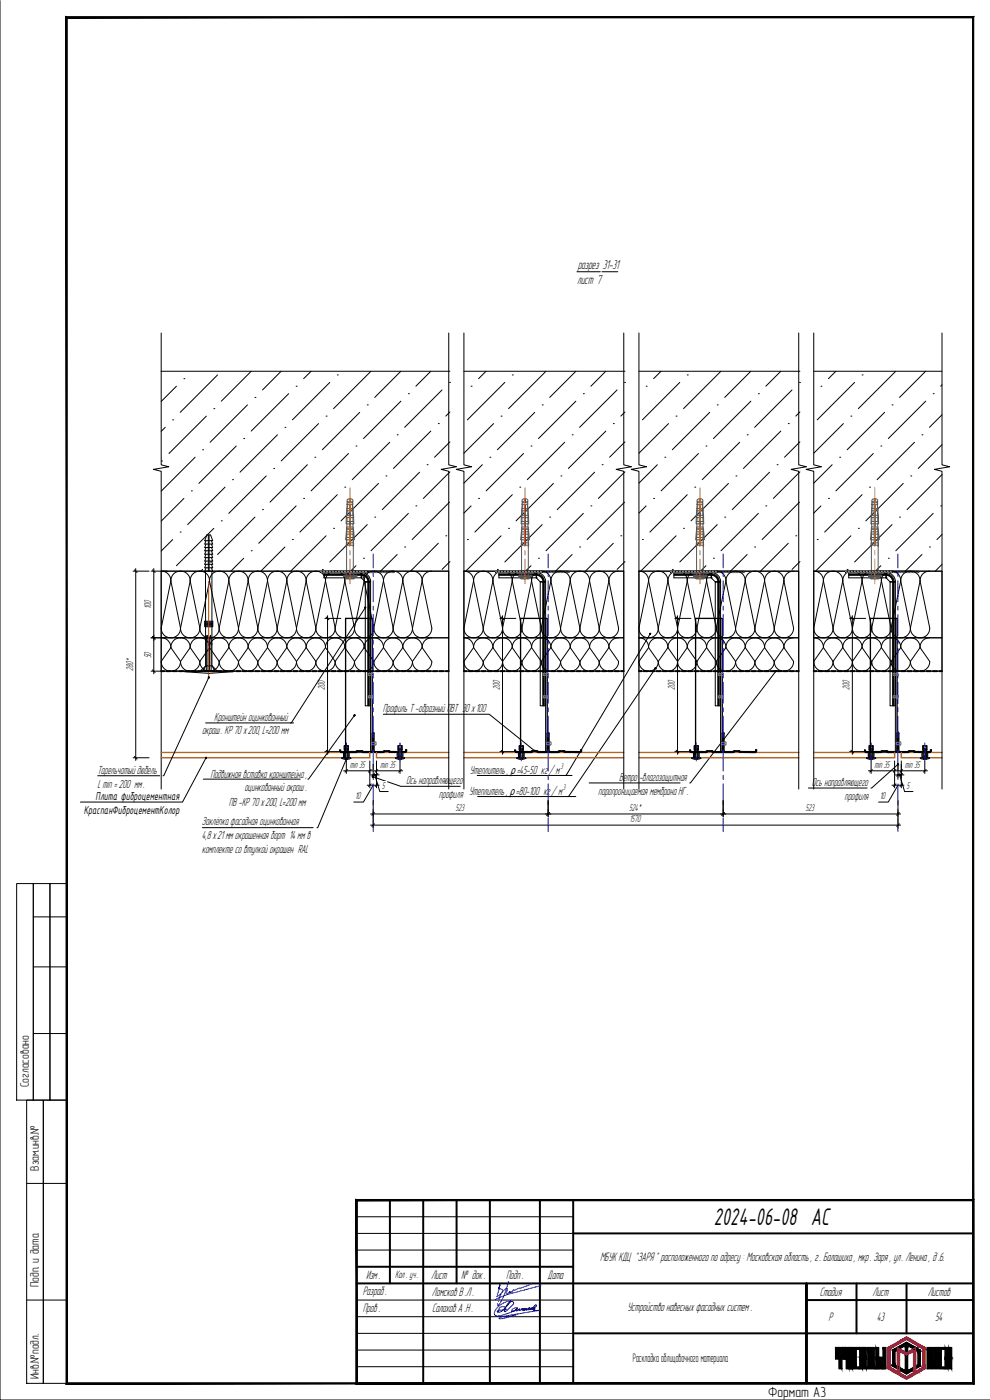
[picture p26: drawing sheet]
<svg xmlns="http://www.w3.org/2000/svg" width="297mm" height="420mm" viewBox="0 0 297 420" stroke-linecap="round" stroke-linejoin="round" font-family="sans-serif">
<defs><g id="words">
<text font-size="7.9" x="214.2" y="367.7">2024-06-08 АС</text>
<text font-size="4.4" x="230.5" y="419.2">Формат А3</text>
<g font-size="4">
<text x="173.3" y="80.7">разрез 31-31</text>
<text x="173.2" y="85.1">лист 7</text>
</g>
<g font-size="3.8">
<text x="28.7" y="240">Плита фиброцементная</text>
<text x="25.1" y="244.2">КраспанФиброцементКолор</text>
<text x="109.8" y="383.9">Изм .</text>
<text x="129.3" y="383.9">Лист</text>
<text x="138.3" y="383.9">№ док .</text>
<text x="151.9" y="383.9">Подп .</text>
<text x="164.3" y="383.8">Дата</text>
<text x="180" y="378.6">МБУК КДЦ &quot;ЗАРЯ &quot; расположенного по адресу : Московская область , г. Балашиха , мкр. Заря , ул. Ленина , д .6.</text>
<text x="108.9" y="388.7">Разраб .</text>
<text x="129.6" y="388.8">Ломсков В .Л .</text>
<text x="246" y="388.9">Стадия</text>
<text x="261.8" y="388.9">Лист</text>
<text x="278.3" y="388.9">Листов</text>
<text x="108.9" y="393.8">Пров .</text>
<text x="129.6" y="393.8">Салахов А .Н .</text>
<text x="188.3" y="393.4">Устройство навесных фасадных систем .</text>
<text x="248.6" y="396.4">Р</text>
<text x="263.1" y="396.4">43</text>
<text x="280.6" y="396.4">54</text>
</g>
<g font-size="3.7">
<text x="8.7" y="326.4" transform="rotate(-90 8.7 326.4)">Согласовано</text>
<text x="11.7" y="351.4" transform="rotate(-90 11.7 351.4)">Взам.инв.№</text>
<text x="11.7" y="386.4" transform="rotate(-90 11.7 386.4)">Подп. и дата</text>
<text x="11.7" y="413.9" transform="rotate(-90 11.7 413.9)">Инв.№подл.</text>
<text x="189.9" y="408.9">Раскладка облицовочного материала</text>
</g>
<g font-size="3.6">
<text x="114.9" y="213.7">Профиль Т -образный ПВТ 30 х100</text>
<text x="60.6" y="220.4">окраш. КР 70 х200, L=200 мм</text>
<text x="64.3" y="216.2">Кронштейн оцинкованный</text>
<text x="29.2" y="232.3">Тарельчатый дюбель</text>
<text x="63.2" y="233.3">Подвижная вставка кронштейна ,</text>
<text x="141" y="232.2">Утеплитель , ρ=45-50 кг/ м</text>
<text x="29.2" y="236.5">L min = 200 мм.</text>
<text x="73.3" y="237.5">оцинкованный окраш .</text>
<text x="121.9" y="235.3">Ось направляющего</text>
<text x="131.7" y="239.5">профиля</text>
<text x="140.8" y="238.5">Утеплитель , ρ=80-100 кг</text>
<text x="165.4" y="238.5">/ м</text>
<text x="179.5" y="238.5">паропроницаемая мембрана НГ .</text>
<text x="185.8" y="234.3">Ветро</text>
<text x="191.7" y="234.3">-</text>
<text x="192.7" y="234.3">влагозащитная</text>
<text x="243.6" y="235.8">Ось направляющего</text>
<text x="253.4" y="240">профиля</text>
<text x="68.7" y="241.7">ПВ -КР 70 х200, L=200 мм</text>
<text x="60.6" y="247.7">Заклёпка фасадная оцинкованная</text>
<text x="60.6" y="251.9">4,8 х21 мм окрашенная борт 14 мм в</text>
<text x="60.6" y="256.1">комплекте со втулкой окрашен RAL</text>
</g>
<text font-size="3.3" x="118.5" y="383.5">Кол . уч.</text>
<g font-size="3">
<text x="45.3" y="182.9" transform="rotate(-90 45.3 182.9)">100</text>
<text x="45.3" y="197.5" transform="rotate(-90 45.3 197.5)">50</text>
<text x="39.9" y="201.4" transform="rotate(-90 39.9 201.4)">280*</text>
<text x="97.5" y="207.2" transform="rotate(-90 97.5 207.2)">200</text>
<text x="150" y="207.2" transform="rotate(-90 150 207.2)">200</text>
<text x="202.5" y="207.2" transform="rotate(-90 202.5 207.2)">200</text>
<text x="254.9" y="207.2" transform="rotate(-90 254.9 207.2)">200</text>
<text x="105" y="230.5">min 35</text>
<text x="114" y="230.5">min 35</text>
<text x="262.4" y="230.5">min 35</text>
<text x="271.5" y="230.5">min 35</text>
<text x="106.6" y="239.9">10</text>
<text x="114.6" y="236.7">5</text>
<text x="264" y="239.9">10</text>
<text x="272" y="236.7">5</text>
<text x="136.7" y="243.5">523</text>
<text x="188.7" y="243.5">524*</text>
<text x="241.7" y="243.5">523</text>
<text x="188.8" y="246.8">1570</text>
</g>
<g font-size="2.5">
<text x="168.2" y="230.7">3</text>
<text x="168.9" y="237">3</text>
</g>
</g></defs>
<path d="M48.4 111.4h86.6M139.2 111.4h48.3M191.7 111.4h48.3M244.2 111.4h38.4M48.4 171.4h86.2M139.2 171.4h48M191.7 171.4h47.9M244.2 171.4h38.4" fill="none" stroke="#000" stroke-width=".3"/>
<!-- layer: 0 -->
<g fill="none" stroke="#000" stroke-width=".3">
<path d="M0 .2v420h297M48.4 99.9v39.6l2.3 .6-4.6 .8 2.3 .5v95.4M134.6 99.9v39.6l2.3 .6-4.5 .8 2.2 .5v95.4M139.2 99.9v39.6l2.3 .6-4.6 .8 2.3 .5v95.4M173.1 81.6h7M180.6 81.6h4.8M187.2 99.9v39.6l2.3 .6-4.7 .8 2.4 .5v95.4M191.7 99.9v39.6l2.3 .6-4.6 .8 2.3 .5v95.4M239.6 99.9v39.6l2.4 .6-4.6 .8 2.2 .5v95.4M244.2 99.9v39.6l2.3 .6-4.6 .8 2.3 .5v95.4M282.6 99.9v39.6l2.3 .6-4.6 .8 2.3 .5v95.4M39.9 171.4h4.8"/>
<path d="M40.3 171l.8 .8M40.7 170.6v57.6M45.3 171.4h4.8M45.7 171l.8 .8M46.1 170.6v31.6M96.3 171.4h14v.4h-14zM97.2 172.4h11.2a2.19 2.19 0 0 1 2.2 2.2v37.2M97.2 172.6h11.2a2 2 0 0 1 2 2v37.2M97.2 172.2h11.2M104.2 171.4h14v.4h-14zM108.4 172.2h.1M108.4 173.4h.1"/>
<path d="M108.4 173.4l1.2 1.2M108.4 171.8h-11.2v1.6h11.2M108.4 171.8v1.6M108.4 171.8a2.8 2.8 0 0 1 2.8 2.8M108.4 172.2a2.4 2.4 0 0 1 2.4 2.4M109.6 174.6h.1M109.6 174.6h1.6v51M109.6 174.6v37.2h1.6M110.8 174.6h.1M110.8 174.6v37.2M148.8 171.4h14v.4h-14zM149.7 172.4h11.2a2.19 2.19 0 0 1 2.2 2.2"/>
<path d="M149.7 172.2h11.2M149.7 172.6h11.2M156.7 171.4h14v.4h-14zM160.9 172.2h.1M160.9 173.4h.1M160.9 171.8h-11.2v1.6h11.2M160.9 173.4l1.2 1.2M160.9 171.8v1.6M160.9 171.8a2.8 2.8 0 0 1 2.8 2.8M160.9 172.2a2.4 2.4 0 0 1 2.4 2.4M160.9 172.6a2 2 0 0 1 2 2v37.2M160.9 172.6a2.04 2.04 0 0 1 2.1 2v37.2"/>
<path d="M162.1 174.6h1.6v51M162.1 174.6v37.2h1.6M163.1 174.6v37.2M163.3 174.6h.1M163.3 174.6v37.2M201.3 171.4h14v.4h-14zM202.2 172.4h11.2a2.19 2.19 0 0 1 2.2 2.2v37.2M202.2 172.6h11.2a2 2 0 0 1 2 2v37.2M202.2 172.2h11.2M209.2 171.4h14v.4h-14zM213.4 172.2h.1M213.4 173.4h.1"/>
<path d="M213.4 171.8h-11.2v1.6h11.2M213.4 173.4l1.2 1.2M213.4 171.8v1.6M213.4 171.8a2.8 2.8 0 0 1 2.8 2.8M213.4 172.2a2.4 2.4 0 0 1 2.4 2.4M214.6 174.6h.1M214.6 174.6h1.6v51M214.6 174.6v37.2h1.6M215.8 174.6h.1M215.8 174.6v37.2M253.7 171.4h14v.4h-14zM254.7 172.4h11.2a2.19 2.19 0 0 1 2.2 2.2v37.2"/>
<path d="M254.7 172.2h11.2M254.7 172.6h11.2M261.6 171.4h14.1v.4h-14.1zM265.9 172.2h.1M265.9 173.4h.1M265.9 171.8h-11.2v1.6h11.2M265.9 173.4l1.2 1.2M265.9 171.8v1.6M265.9 171.8a2.8 2.8 0 0 1 2.8 2.8M265.9 172.2a2.4 2.4 0 0 1 2.4 2.4M265.9 172.6a2 2 0 0 1 2 2v37.2M265.9 172.6a2.04 2.04 0 0 1 2 2v37.2"/>
<path d="M267.1 174.6h.1M267.1 174.6h1.5v51M267.1 174.6v37.2h1.5M268.2 174.6h.1M268.3 174.6v37.2M45.3 191.4h3.1M45.7 191l.8 .8M97.5 185.6h4.8M97.9 185.2l.8 .8M98.3 184.8v41.6M109.6 182.4l-22.2 34.6h-.3M150 185.6h4.8"/>
<path d="M150.4 185.2l.8 .8M150.8 184.8v41.6M195.1 190.2l-25.3 42.5h-.2M202.5 185.6h4.8M202.9 185.2l.8 .8M203.3 184.8v41.6M254.9 185.6h4.8M255.3 185.2l.8 .8M255.7 184.8v41.6M45.3 201.4h3.1M45.7 201l.8 .8M61.7 217h26.4"/>
<path d="M62.6 203.3l-13.5 29.5h-.2M106.4 214.7l-13.8 19.1h-.2M115 214.4h31.8l13.6 10.9M196.7 200.6l-26.1 38.5h-.3M232.8 201.4l-25.6 33.6h-.3M29.3 232.8h18.6M39.9 227.4h4.8M40.3 227l.8 .8M61 233.8h29.1M61.8 227.4l-7 13.3h-30.7M97.5 225.6h4.8M97.9 225.2l.8 .8"/>
<path d="M103.1 231.3h8.7M103.9 227.8l-8.6 20.6h-.2M103.9 228.4v3.7M104.3 230.9l-.8 .8M110.2 235.6h3.6M111 228.4v8M111.2 232.6h.8M111.4 235.2l-.8 .8M111.4 230.9l-.8 .8M111.9 233.1l8.3 2.9h17.9M112 235.6l-2.9 5.1h-2.9M112 232.6h1h-1"/>
<path d="M112 229.4v4M112.2 231.3h8.6M112.4 232.2l-.8 .8M112.5 232.6l1.5 5h2.5M113 228.4v8M113 232.6h.8M113.4 235.2l-.8 .8M113.4 230.9l-.8 .8M113.4 232.2l-.8 .8M120 228.4v3.7M120.4 230.9l-.8 .8M143.2 232.7h28.4"/>
<path d="M143.3 239.1h29.5M150 225.6h4.8M150.4 225.2l.8 .8M176.8 235h27.3M202.5 225.6h4.8M202.9 225.2l.8 .8M242.5 236.5h17.7M254.9 225.6h4.8M255.3 225.2l.8 .8M260.6 231.3h8.6M261.4 228.4v3.7M261.8 230.9l-.8 .8"/>
<path d="M267.6 235.6h3.6M268.4 228.4v8M268.6 232.6h.8M268.8 230.9l-.8 .8M268.8 235.2l-.8 .8M269.4 235.6l-2.9 5.1h-2.9M269.4 233.4v-4l-7.9 7.1h-.2M269.4 232.6h1h-1M269.6 231.3h8.7M269.8 232.2l-.8 .8M269.9 232.6l1.5 5h2.5M270.4 228.4v8"/>
<path d="M270.4 232.6h.8M270.8 230.9l-.8 .8M270.8 235.2l-.8 .8M270.8 232.2l-.8 .8M277.5 228.4v3.7M277.9 230.9l-.8 .8M60.7 248.4h33.3M111.2 247.6h159M111.2 244.3h159M112 240.3v8.1M112.4 247.2l-.8 .8M112.4 243.9l-.8 .8"/>
<path d="M164.5 240.3v4.8M164.9 243.9l-.8 .8M217 240.3v4.8M217.4 243.9l-.8 .8M269.4 240.3v8.1M269.8 247.2l-.8 .8M269.8 243.9l-.8 .8M5 265.2h5v65h-5zM10 265.2h5v65h-5zM10 275.2h10M15 265.2h5v65h-5zM10 290.2h10"/>
<path d="M10 310.2h10M8 330.2h5v85h-5zM13 330.2h7v85h-7zM8 355.2h12M8 390.2h12"/>
</g>
<g fill="none" stroke="#989898" stroke-width=".3">
<path d="M96.3 171.5l.3 .3M96.4 171.4l-.1 .2M97.1 171.4l.4 .4M97.3 171.4l-.4 .4M98 171.4l.4 .4M98.2 171.4l-.4 .4M98.9 171.4l.4 .4M99.1 171.4l-.4 .4M99.8 171.4l.4 .4M100 171.4l-.4 .4M100.7 171.4l.4 .4M100.9 171.4l-.4 .4"/>
<path d="M101.6 171.4l.4 .4M101.8 171.4l-.4 .4M102.5 171.4l.4 .4M102.7 171.4l-.4 .4M103.4 171.4l.4 .4M103.6 171.4l-.4 .4M104.3 171.4l.4 .4M104.5 171.4l-.4 .4M104.6 171.4l.4 .4M104.8 171.4l-.4 .4M105.2 171.4l.4 .4M105.4 171.4l-.4 .4"/>
<path d="M105.5 171.4l.4 .4M105.7 171.4l-.4 .4M106.1 171.4l.4 .4M106.3 171.4l-.4 .4M106.4 171.4l.4 .4M106.6 171.4l-.4 .4M107 171.4l.4 .4M107.2 171.4l-.4 .4M107.3 171.4l.4 .4M107.5 171.4l-.4 .4M107.9 171.4l.4 .4M108.1 171.4l-.4 .4"/>
<path d="M108.2 171.4l.4 .4M108.4 171.4l-.4 .4M108.8 171.4l.4 .4M109 171.4l-.4 .4M109.1 171.4l.4 .4M109.3 171.4l-.4 .4M109.7 171.4l.4 .4M109.9 171.4l-.4 .4M110 171.4l.4 .4M110.2 171.4l-.4 .4M110.9 171.4l.4 .4M111.1 171.4l-.4 .4"/>
<path d="M111.8 171.4l.4 .4M112 171.4l-.4 .4M112.6 171.4l.5 .4M112.9 171.4l-.4 .4M113.6 171.4l.4 .4M113.7 171.4l-.3 .4M114.4 171.4l.5 .4M114.7 171.4l-.4 .4M115.4 171.4l.4 .4M115.5 171.4l-.4 .4M116.2 171.4l.4 .4M116.5 171.4l-.4 .4"/>
<path d="M117.2 171.4l.3 .4M117.3 171.4l-.4 .4M118 171.4l.2 .2M118.2 171.5l-.3 .3M148.8 171.5l.3 .3M148.9 171.4l-.1 .2M149.6 171.4l.4 .4M149.8 171.4l-.4 .4M150.5 171.4l.4 .4M150.7 171.4l-.4 .4M151.4 171.4l.4 .4M151.6 171.4l-.4 .4"/>
<path d="M152.3 171.4l.4 .4M152.5 171.4l-.4 .4M153.2 171.4l.4 .4M153.4 171.4l-.4 .4M154.1 171.4l.4 .4M154.3 171.4l-.4 .4M155 171.4l.4 .4M155.2 171.4l-.4 .4M155.9 171.4l.4 .4M156.1 171.4l-.4 .4M156.8 171.4l.4 .4M157 171.4l-.4 .4"/>
<path d="M157.1 171.4l.4 .4M157.3 171.4l-.4 .4M157.7 171.4l.4 .4M157.9 171.4l-.4 .4M158 171.4l.4 .4M158.2 171.4l-.4 .4M158.6 171.4l.4 .4M158.8 171.4l-.4 .4M158.9 171.4l.4 .4M159.1 171.4l-.4 .4M159.5 171.4l.4 .4M159.7 171.4l-.4 .4"/>
<path d="M159.8 171.4l.4 .4M160 171.4l-.4 .4M160.4 171.4l.4 .4M160.6 171.4l-.4 .4M160.7 171.4l.4 .4M160.9 171.4l-.4 .4M161.3 171.4l.4 .4M161.5 171.4l-.4 .4M161.6 171.4l.4 .4M161.8 171.4l-.4 .4M162.2 171.4l.4 .4M162.4 171.4l-.4 .4"/>
<path d="M162.5 171.4l.4 .4M162.7 171.4l-.4 .4M163.4 171.4l.4 .4M163.6 171.4l-.4 .4M164.3 171.4l.4 .4M164.5 171.4l-.4 .4M165.2 171.4l.4 .4M165.4 171.4l-.4 .4M166.1 171.4l.4 .4M166.3 171.4l-.4 .4M167 171.4l.4 .4M167.2 171.4l-.4 .4"/>
<path d="M167.9 171.4l.4 .4M168.1 171.4l-.4 .4M168.8 171.4l.3 .4M169 171.4l-.4 .4M169.7 171.4l.4 .4M169.9 171.4l-.4 .4M170.5 171.4l.2 .2M170.7 171.5l-.4 .3M201.3 171.5l.3 .3M201.4 171.4l-.1 .2M202.1 171.4l.4 .4M202.3 171.4l-.4 .4"/>
<path d="M203 171.4l.4 .4M203.2 171.4l-.4 .4M203.9 171.4l.4 .4M204.1 171.4l-.4 .4M204.8 171.4l.4 .4M205 171.4l-.4 .4M205.7 171.4l.4 .4M205.9 171.4l-.4 .4M206.6 171.4l.4 .4M206.8 171.4l-.4 .4M207.5 171.4l.4 .4M207.7 171.4l-.4 .4"/>
<path d="M208.4 171.4l.4 .4M208.6 171.4l-.4 .4M209.3 171.4l.4 .4M209.5 171.4l-.4 .4M209.6 171.4l.4 .4M209.8 171.4l-.4 .4M210.2 171.4l.4 .4M210.4 171.4l-.4 .4M210.5 171.4l.4 .4M210.7 171.4l-.4 .4M211.1 171.4l.4 .4M211.3 171.4l-.4 .4"/>
<path d="M211.4 171.4l.4 .4M211.6 171.4l-.4 .4M212 171.4l.4 .4M212.2 171.4l-.4 .4M212.3 171.4l.4 .4M212.5 171.4l-.4 .4M212.9 171.4l.4 .4M213.1 171.4l-.4 .4M213.2 171.4l.4 .4M213.4 171.4l-.4 .4M213.8 171.4l.4 .4M214 171.4l-.4 .4"/>
<path d="M214.1 171.4l.4 .4M214.3 171.4l-.4 .4M214.7 171.4l.4 .4M214.9 171.4l-.4 .4M215 171.4l.4 .4M215.2 171.4l-.4 .4M215.9 171.4l.4 .4M216.1 171.4l-.4 .4M216.8 171.4l.4 .4M217 171.4l-.4 .4M217.7 171.4l.4 .4M217.9 171.4l-.4 .4"/>
<path d="M218.6 171.4l.4 .4M218.8 171.4l-.4 .4M219.5 171.4l.4 .4M219.7 171.4l-.4 .4M220.4 171.4l.4 .4M220.6 171.4l-.4 .4M221.3 171.4l.4 .4M221.5 171.4l-.4 .4M222.2 171.4l.3 .4M222.4 171.4l-.4 .4M223.1 171.4l.1 .2M223.2 171.5l-.3 .3"/>
<path d="M253.7 171.5l.4 .3M253.9 171.4l-.2 .2M254.6 171.4l.4 .4M254.8 171.4l-.4 .4M255.5 171.4l.4 .4M255.7 171.4l-.4 .4M256.4 171.4l.4 .4M256.6 171.4l-.4 .4M257.3 171.4l.4 .4M257.5 171.4l-.4 .4M258.2 171.4l.4 .4M258.4 171.4l-.4 .4"/>
<path d="M259.1 171.4l.4 .4M259.3 171.4l-.4 .4M260 171.4l.3 .4M260.2 171.4l-.4 .4M260.9 171.4l.4 .4M261.1 171.4l-.4 .4M261.7 171.4l.4 .4M262 171.4l-.4 .4M262 171.4l.4 .4M262.2 171.4l-.4 .4M262.7 171.4l.4 .4M262.9 171.4l-.4 .4"/>
<path d="M262.9 171.4l.4 .4M263.1 171.4l-.4 .4M263.5 171.4l.4 .4M263.8 171.4l-.4 .4M263.8 171.4l.4 .4M264 171.4l-.4 .4M264.5 171.4l.4 .4M264.6 171.4l-.4 .4M264.7 171.4l.4 .4M264.9 171.4l-.4 .4M265.3 171.4l.4 .4M265.6 171.4l-.4 .4"/>
<path d="M265.6 171.4l.4 .4M265.8 171.4l-.4 .4M266.3 171.4l.3 .4M266.4 171.4l-.4 .4M266.5 171.4l.4 .4M266.7 171.4l-.4 .4M267.1 171.4l.4 .4M267.4 171.4l-.4 .4M267.4 171.4l.4 .4M267.6 171.4l-.4 .4M268.3 171.4l.4 .4M268.5 171.4l-.4 .4"/>
<path d="M269.2 171.4l.4 .4M269.4 171.4l-.4 .4M270.1 171.4l.4 .4M270.3 171.4l-.4 .4M271 171.4l.4 .4M271.2 171.4l-.4 .4M271.9 171.4l.4 .4M272.1 171.4l-.4 .4M272.8 171.4l.4 .4M273 171.4l-.4 .4M273.7 171.4l.4 .4M273.9 171.4l-.4 .4"/>
<path d="M274.6 171.4l.4 .4M274.8 171.4l-.4 .4M275.5 171.4l.2 .2M275.7 171.5l-.4 .3"/>
</g>
<g fill="none" stroke="#000" stroke-width=".3">
<path d="M48.4 111.4v.1M52.9 115.9l-4.5 4.6M55.2 113.6h.1M65.3 112.5l-11.2 11.3M75.4 111.4l-9 9M76.5 119.3h.1M84.3 111.4l-5.5 5.6M86.6 118.2l-11.2 11.2M88.9 115.9h.1M93.3 111.4l-2.2 2.2M99 114.8l-11.3 11.2M101.2 112.5h.1"/>
<path d="M111.3 111.4l-11.2 11.2M120.3 111.4l-7.9 7.9M122.5 118.2h.1M129.3 111.4l-4.5 4.5M132.6 117l-11.2 11.2M134.9 114.8h.1M141.4 115.9h.1M145.8 111.4l-2.2 2.2M151.5 114.8l-11.3 11.2M153.7 112.5h.1M163.8 111.4l-11.2 11.2M172.8 111.4l-7.9 7.9"/>
<path d="M175 118.2h.1M181.8 111.4l-4.5 4.5M185.1 117l-11.2 11.2M187.4 114.8h.1M193.9 115.9h.1M198.3 111.4l-2.2 2.2M204 114.8l-11.3 11.2M206.2 112.5h.1M216.3 111.4l-11.2 11.2M225.3 111.4l-7.9 7.9M227.5 118.2h.1M234.3 111.4l-4.5 4.5"/>
<path d="M237.6 117l-11.2 11.2M239.9 114.8h.1M246.3 115.9h.1M250.8 111.4l-2.2 2.2M256.4 114.8l-11.2 11.2M258.7 112.5h.1M268.8 111.4l-11.3 11.2M277.7 111.4l-7.8 7.9M280 118.2h.1M282.6 115.5l-.4 .4M48.5 138.3h.1M49.6 128.2l-1.2 1.3"/>
<path d="M51.8 126h.1M58.5 137.2l-10.1 10.2M60.8 135h.1M61.9 124.9l-11.2 11.2M64.2 122.6h.1M70.9 133.9l-11.2 11.2M73.1 131.6h.1M74.3 121.5l-11.3 11.2M83.2 130.5l-11.2 11.2M85.5 128.2h.1M92.2 139.5l-11.2 11.2M94.5 137.2h.1"/>
<path d="M95.6 127.1l-11.2 11.2M97.8 124.9h.1M104.6 136.1l-11.3 11.2M106.8 133.9h.1M107.9 123.8l-11.2 11.2M110.2 121.5h.1M116.9 132.7l-11.2 11.3M119.2 130.5h.1M120.3 120.4l-11.2 11.2M128.1 139.5h.1M129.3 129.4l-11.3 11.2M131.5 127.1h.1"/>
<path d="M135 123.6l-1.2 1.3M135 132.6l-4.6 4.6M144.7 139.5l-5.5 5.5M147 137.2h.1M148.1 127.1l-8.9 8.9M150.3 124.9h.1M157.1 136.1l-11.2 11.2M159.3 133.9h.1M160.4 123.8l-11.2 11.2M162.7 121.5h.1M169.4 132.7l-11.2 11.3M171.7 130.5h.1"/>
<path d="M172.8 120.4l-11.2 11.2M180.7 139.5h.1M181.8 129.4l-11.3 11.2M184 127.1h.1M187.5 123.6l-1.2 1.3M187.5 132.6l-4.6 4.6M197.2 139.5l-5.5 5.5M199.5 137.2h.1M200.6 127.1l-8.9 8.9M202.8 124.9h.1M209.6 136.1l-11.2 11.2M211.8 133.9h.1"/>
<path d="M212.9 123.8l-11.2 11.2M215.2 121.5h.1M221.9 132.7l-11.2 11.3M224.2 130.5h.1M225.3 120.4l-11.2 11.2M233.2 139.5h.1M234.3 129.4l-11.2 11.2M236.5 127.1h.1M240 123.6l-1.2 1.3M240 132.6l-4.6 4.6M249.7 139.5l-5.5 5.5M251.9 137.2h.1"/>
<path d="M253 127.1l-8.8 8.9M255.3 124.9h.1M262 136.1l-11.2 11.2M264.3 133.9h.1M265.4 123.8l-11.2 11.2M267.7 121.5h.1M274.4 132.7l-11.2 11.3M276.6 130.5h.1M277.7 120.4l-11.2 11.2M282.6 124.5l-3.7 3.7M282.6 133.5l-7.1 7.1M54.1 159.7h.1"/>
<path d="M55.2 149.6l-6.8 6.8M57.4 147.3h.1M64.2 158.6l-11.3 11.2M66.4 156.3h.1M67.5 146.2l-11.2 11.2M69.8 144h.1M76.5 155.2l-11.2 11.2M78.8 153h.1M79.9 142.8l-11.3 11.3M82.1 140.6h.1M88.9 151.8l-11.3 11.2M91.1 149.6h.1"/>
<path d="M100.1 158.6h.1M101.2 148.5l-11.2 11.2M103.4 146.2h.1M110.2 157.4l-11.2 11.3M112.4 155.2h.1M113.6 145.1l-11.3 11.2M115.8 142.8h.1M122.5 154.1l-11.2 11.2M124.8 151.8h.1M125.9 141.7l-11.2 11.3M134.9 150.7l-11.2 11.2M135 141.6l-8 8"/>
<path d="M141.4 151.8l-2.2 2.2M143.6 149.6h.1M152.6 158.6h.1M153.7 148.5l-11.2 11.2M156 146.2h.1M162.7 157.4l-11.2 11.3M164.9 155.2h.1M166.1 145.1l-11.3 11.2M168.3 142.8h.1M175 154.1l-11.2 11.2M177.3 151.8h.1M178.4 141.7l-11.2 11.3"/>
<path d="M187.4 150.7l-11.3 11.2M187.5 141.6l-8 8M193.9 151.8l-2.2 2.2M196.1 149.6h.1M205.1 158.6h.1M206.2 148.5l-11.2 11.2M208.4 146.2h.1M215.2 157.4l-11.2 11.3M217.4 155.2h.1M218.6 145.1l-11.3 11.2M220.8 142.8h.1M227.5 154.1l-11.2 11.2"/>
<path d="M229.8 151.8h.1M230.9 141.7l-11.2 11.3M239.9 150.7l-11.2 11.2M240 141.6l-8 8M246.3 151.8l-2.1 2.2M248.6 149.6h.1M257.5 158.6h.1M258.7 148.5l-11.3 11.2M260.9 146.2h.1M267.7 157.4l-11.3 11.3M269.9 155.2h.1M271 145.1l-11.2 11.2"/>
<path d="M273.3 142.8h.1M280 154.1l-11.2 11.2M282.2 151.8h.1M282.6 142.4l-10.5 10.6M51.8 161.9l-3.4 3.5M60.8 170.9l-.5 .5M63 168.7h.1M73.1 167.5l-3.8 3.9M75.4 165.3h.1M85.5 164.2l-7.3 7.2M87.7 161.9h.1M96.7 170.9h.1"/>
<path d="M97.8 160.8l-10.6 10.6M106.8 169.8l-1.6 1.6M109.1 167.5h.1M119.2 166.4l-5 5M121.4 164.2h.1M131.5 163l-8.4 8.4M133.8 160.8h.1M135 168.5l-2.4 2.4M140.2 161.9h.1M149.2 170.9h.1M150.3 160.8l-10.6 10.6M159.3 169.8l-1.6 1.6"/>
<path d="M161.6 167.5h.1M171.7 166.4l-5 5M173.9 164.2h.1M184 163l-8.4 8.4M186.3 160.8h.1M187.5 168.5l-2.4 2.4M192.7 161.9h.1M201.7 170.9h.1M202.8 160.8l-10.6 10.6M211.8 169.8l-1.6 1.6M214.1 167.5h.1M224.2 166.4l-5 5"/>
<path d="M226.4 164.2h.1M236.5 163l-8.3 8.4M238.8 160.8h.1M240 168.5l-2.4 2.4M245.2 161.9h.1M254.2 170.9h.1M255.3 160.8l-10.6 10.6M264.3 169.8l-1.7 1.6M266.5 167.5h.1M276.6 166.4l-5 5M278.9 164.2h.1M282.6 160.4l-1.5 1.5"/>
<path d="M282.6 169.4l-2 2"/>
</g>
<g fill="none" stroke="#000" stroke-width=".3">
<path d="M48.4 171.4h86.2v20h-86.2zM48.4 171.4a2.86 2.86 0 0 1 2.9 2.9M51.3 174.3l-2.9 14.2a2.9 2.9 0 0 0 2.9 2.9 2.9 2.9 0 0 0 2.9-2.9M51.3 174.3a2.9 2.9 0 0 1 2.9-2.9 2.9 2.9 0 0 1 2.9 2.9M51.3 174.3l2.9 14.2M57.1 174.3a2.9 2.9 0 0 1 2.9-2.9 2.9 2.9 0 0 1 2.9 2.9M57.1 174.3l2.9 14.2M57.1 174.3l-2.9 14.2M62.9 174.3a2.9 2.9 0 0 1 2.9-2.9 2.9 2.9 0 0 1 2.9 2.9M62.9 174.3l2.9 14.2M62.9 174.3l-2.9 14.2M68.7 174.3a2.9 2.9 0 0 1 2.9-2.9 2.9 2.9 0 0 1 2.9 2.9"/>
<path d="M68.7 174.3l2.9 14.2M68.7 174.3l-2.9 14.2M74.5 174.3a2.9 2.9 0 0 1 2.9-2.9 2.9 2.9 0 0 1 2.9 2.9M74.5 174.3l2.9 14.2M74.5 174.3l-2.9 14.2M80.3 174.3a2.9 2.9 0 0 1 2.9-2.9 2.9 2.9 0 0 1 2.9 2.9M80.3 174.3l2.9 14.2M80.3 174.3l-2.9 14.2M86.1 174.3a2.9 2.9 0 0 1 2.9-2.9 2.9 2.9 0 0 1 2.9 2.9M86.1 174.3l2.9 14.2M86.1 174.3l-2.9 14.2M91.9 174.3a2.9 2.9 0 0 1 2.9-2.9 2.9 2.9 0 0 1 2.9 2.9"/>
<path d="M91.9 174.3l2.9 14.2M91.9 174.3l-2.9 14.2M97.7 174.3a2.9 2.9 0 0 1 2.9-2.9 2.9 2.9 0 0 1 2.9 2.9M97.7 174.3l2.9 14.2M97.7 174.3l-2.9 14.2M103.5 174.3a2.9 2.9 0 0 1 2.9-2.9 2.9 2.9 0 0 1 2.9 2.9M103.5 174.3l2.9 14.2M103.5 174.3l-2.9 14.2M109.3 174.3a2.9 2.9 0 0 1 2.9-2.9 2.9 2.9 0 0 1 2.9 2.9M109.3 174.3l2.9 14.2M109.3 174.3l-2.9 14.2M115.1 174.3a2.9 2.9 0 0 1 2.9-2.9 2.9 2.9 0 0 1 2.9 2.9"/>
<path d="M115.1 174.3l2.9 14.2M115.1 174.3l-2.9 14.2M120.9 174.3a2.9 2.9 0 0 1 2.9-2.9 2.9 2.9 0 0 1 2.9 2.9M120.9 174.3l2.9 14.2M120.9 174.3l-2.9 14.2M126.7 174.3l2.9 14.2a2.9 2.9 0 0 1-2.9 2.9 2.9 2.9 0 0 1-2.9-2.9M126.7 174.3l-2.9 14.2M129.6 171.4a2.82 2.82 0 0 0-2.9 2.9M139.2 171.4h48v20h-48zM139.2 171.4a2.82 2.82 0 0 1 2.9 2.9M142.1 174.3l-2.9 14.2a2.9 2.9 0 0 0 2.9 2.9 2.9 2.9 0 0 0 2.9-2.9M142.1 174.3a2.9 2.9 0 0 1 2.9-2.9 2.9 2.9 0 0 1 2.9 2.9"/>
<path d="M142.1 174.3l2.9 14.2M147.9 174.3a2.9 2.9 0 0 1 2.9-2.9 2.9 2.9 0 0 1 2.9 2.9M147.9 174.3l2.9 14.2M147.9 174.3l-2.9 14.2M153.7 174.3a2.9 2.9 0 0 1 2.9-2.9 2.9 2.9 0 0 1 2.9 2.9M153.7 174.3l2.9 14.2M153.7 174.3l-2.9 14.2M159.5 174.3a2.9 2.9 0 0 1 2.9-2.9 2.9 2.9 0 0 1 2.9 2.9M159.5 174.3l2.9 14.2M159.5 174.3l-2.9 14.2M165.3 174.3a2.9 2.9 0 0 1 2.9-2.9 2.9 2.9 0 0 1 2.9 2.9M165.3 174.3l2.9 14.2"/>
<path d="M165.3 174.3l-2.9 14.2M171.1 174.3a2.9 2.9 0 0 1 2.9-2.9 2.9 2.9 0 0 1 2.9 2.9M171.1 174.3l2.9 14.2M171.1 174.3l-2.9 14.2M176.9 174.3a2.9 2.9 0 0 1 2.9-2.9 2.9 2.9 0 0 1 2.9 2.9M176.9 174.3l2.9 14.2M176.9 174.3l-2.9 14.2M182.7 174.3l2.9 14.2a2.9 2.9 0 0 1-2.9 2.9 2.9 2.9 0 0 1-2.9-2.9M182.7 174.3l-2.9 14.2M185.6 171.4a2.86 2.86 0 0 0-2.9 2.9M191.7 171.4h47.9v20h-47.9zM191.7 171.4a2.82 2.82 0 0 1 2.9 2.9"/>
<path d="M194.6 174.3l-2.9 14.2a2.9 2.9 0 0 0 2.9 2.9 2.9 2.9 0 0 0 2.9-2.9M194.6 174.3a2.9 2.9 0 0 1 2.9-2.9 2.9 2.9 0 0 1 2.9 2.9M194.6 174.3l2.9 14.2M200.4 174.3a2.9 2.9 0 0 1 2.9-2.9 2.9 2.9 0 0 1 2.9 2.9M200.4 174.3l2.9 14.2M200.4 174.3l-2.9 14.2M206.2 174.3a2.9 2.9 0 0 1 2.9-2.9 2.9 2.9 0 0 1 2.9 2.9M206.2 174.3l2.9 14.2M206.2 174.3l-2.9 14.2M212 174.3a2.9 2.9 0 0 1 2.9-2.9 2.9 2.9 0 0 1 2.9 2.9M212 174.3l2.9 14.2M212 174.3l-2.9 14.2"/>
<path d="M217.8 174.3a2.9 2.9 0 0 1 2.9-2.9 2.9 2.9 0 0 1 2.9 2.9M217.8 174.3l2.9 14.2M217.8 174.3l-2.9 14.2M223.6 174.3a2.9 2.9 0 0 1 2.9-2.9 2.9 2.9 0 0 1 2.9 2.9M223.6 174.3l2.9 14.2M223.6 174.3l-2.9 14.2M229.4 174.3a2.9 2.9 0 0 1 2.9-2.9 2.9 2.9 0 0 1 2.9 2.9M229.4 174.3l2.9 14.2M229.4 174.3l-2.9 14.2M235.2 174.3l2.9 14.2a2.9 2.9 0 0 1-2.9 2.9 2.9 2.9 0 0 1-2.9-2.9M235.2 174.3l-2.9 14.2M238.1 171.4a2.82 2.82 0 0 0-2.9 2.9"/>
<path d="M244.2 171.4h38.4v20h-38.4zM244.2 171.4a2.82 2.82 0 0 1 2.9 2.9M247.1 174.3l-2.9 14.2a2.9 2.9 0 0 0 2.9 2.9 2.9 2.9 0 0 0 2.9-2.9M247.1 174.3a2.9 2.9 0 0 1 2.9-2.9 2.9 2.9 0 0 1 2.9 2.9M247.1 174.3l2.9 14.2M252.9 174.3a2.9 2.9 0 0 1 2.9-2.9 2.9 2.9 0 0 1 2.9 2.9M252.9 174.3l2.9 14.2M252.9 174.3l-2.9 14.2M258.7 174.3a2.9 2.9 0 0 1 2.9-2.9 2.9 2.9 0 0 1 2.9 2.9M258.7 174.3l2.9 14.2M258.7 174.3l-2.9 14.2M264.5 174.3a2.9 2.9 0 0 1 2.9-2.9 2.9 2.9 0 0 1 2.9 2.9"/>
<path d="M264.5 174.3l2.9 14.2M264.5 174.3l-2.9 14.2M270.3 174.3a2.9 2.9 0 0 1 2.9-2.9 2.9 2.9 0 0 1 2.9 2.9M270.3 174.3l2.9 14.2M270.3 174.3l-2.9 14.2M276.1 174.3l2.9 14.2a2.9 2.9 0 0 1-2.9 2.9 2.9 2.9 0 0 1-2.9-2.9M276.1 174.3l-2.9 14.2M279 171.4a2.82 2.82 0 0 0-2.9 2.9M48.4 191.4h86.2v10h-86.2zM48.4 191.4a2.86 2.86 0 0 1 2.9 3M51.3 194.4l-2.9 4.1a2.9 2.9 0 0 0 2.9 2.9 2.9 2.9 0 0 0 2.9-2.9M51.3 194.4a2.9 2.9 0 0 1 2.9-3 2.9 2.9 0 0 1 2.9 3"/>
<path d="M51.3 194.4l2.9 4.1M54.2 188.5a2.9 2.9 0 0 0 2.9 2.9 2.9 2.9 0 0 0 2.9-2.9M54.2 198.5a2.9 2.9 0 0 0 2.9 2.9 2.9 2.9 0 0 0 2.9-2.9M57.1 194.4a2.9 2.9 0 0 1 2.9-3 2.9 2.9 0 0 1 2.9 3M57.1 194.4l2.9 4.1M57.1 194.4l-2.9 4.1M60 188.5a2.9 2.9 0 0 0 2.9 2.9 2.9 2.9 0 0 0 2.9-2.9M60 198.5a2.9 2.9 0 0 0 2.9 2.9 2.9 2.9 0 0 0 2.9-2.9M62.9 194.4a2.9 2.9 0 0 1 2.9-3 2.9 2.9 0 0 1 2.9 3M62.9 194.4l2.9 4.1M62.9 194.4l-2.9 4.1M65.8 188.5a2.9 2.9 0 0 0 2.9 2.9 2.9 2.9 0 0 0 2.9-2.9"/>
<path d="M65.8 198.5a2.9 2.9 0 0 0 2.9 2.9 2.9 2.9 0 0 0 2.9-2.9M68.7 194.4a2.9 2.9 0 0 1 2.9-3 2.9 2.9 0 0 1 2.9 3M68.7 194.4l2.9 4.1M68.7 194.4l-2.9 4.1M71.6 188.5a2.9 2.9 0 0 0 2.9 2.9 2.9 2.9 0 0 0 2.9-2.9M71.6 198.5a2.9 2.9 0 0 0 2.9 2.9 2.9 2.9 0 0 0 2.9-2.9M74.5 194.4a2.9 2.9 0 0 1 2.9-3 2.9 2.9 0 0 1 2.9 3M74.5 194.4l2.9 4.1M74.5 194.4l-2.9 4.1M77.4 188.5a2.9 2.9 0 0 0 2.9 2.9 2.9 2.9 0 0 0 2.9-2.9M77.4 198.5a2.9 2.9 0 0 0 2.9 2.9 2.9 2.9 0 0 0 2.9-2.9M80.3 194.4a2.9 2.9 0 0 1 2.9-3 2.9 2.9 0 0 1 2.9 3"/>
<path d="M80.3 194.4l2.9 4.1M80.3 194.4l-2.9 4.1M83.2 188.5a2.9 2.9 0 0 0 2.9 2.9 2.9 2.9 0 0 0 2.9-2.9M83.2 198.5a2.9 2.9 0 0 0 2.9 2.9 2.9 2.9 0 0 0 2.9-2.9M86.1 194.4a2.9 2.9 0 0 1 2.9-3 2.9 2.9 0 0 1 2.9 3M86.1 194.4l2.9 4.1M86.1 194.4l-2.9 4.1M89 188.5a2.9 2.9 0 0 0 2.9 2.9 2.9 2.9 0 0 0 2.9-2.9M89 198.5a2.9 2.9 0 0 0 2.9 2.9 2.9 2.9 0 0 0 2.9-2.9M91.9 194.4a2.9 2.9 0 0 1 2.9-3 2.9 2.9 0 0 1 2.9 3M91.9 194.4l2.9 4.1M91.9 194.4l-2.9 4.1"/>
<path d="M94.8 188.5a2.9 2.9 0 0 0 2.9 2.9 2.9 2.9 0 0 0 2.9-2.9M94.8 198.5a2.9 2.9 0 0 0 2.9 2.9 2.9 2.9 0 0 0 2.9-2.9M97.7 194.4a2.9 2.9 0 0 1 2.9-3 2.9 2.9 0 0 1 2.9 3M97.7 194.4l2.9 4.1M97.7 194.4l-2.9 4.1M100.6 188.5a2.9 2.9 0 0 0 2.9 2.9 2.9 2.9 0 0 0 2.9-2.9M100.6 198.5a2.9 2.9 0 0 0 2.9 2.9 2.9 2.9 0 0 0 2.9-2.9M103.5 194.4a2.9 2.9 0 0 1 2.9-3 2.9 2.9 0 0 1 2.9 3M103.5 194.4l2.9 4.1M103.5 194.4l-2.9 4.1M106.4 188.5a2.9 2.9 0 0 0 2.9 2.9 2.9 2.9 0 0 0 2.9-2.9M106.4 198.5a2.9 2.9 0 0 0 2.9 2.9 2.9 2.9 0 0 0 2.9-2.9"/>
<path d="M109.3 194.4a2.9 2.9 0 0 1 2.9-3 2.9 2.9 0 0 1 2.9 3M109.3 194.4l2.9 4.1M109.3 194.4l-2.9 4.1M112.2 188.5a2.9 2.9 0 0 0 2.9 2.9 2.9 2.9 0 0 0 2.9-2.9M112.2 198.5a2.9 2.9 0 0 0 2.9 2.9 2.9 2.9 0 0 0 2.9-2.9M115.1 194.4a2.9 2.9 0 0 1 2.9-3 2.9 2.9 0 0 1 2.9 3M115.1 194.4l2.9 4.1M115.1 194.4l-2.9 4.1M118 188.5a2.9 2.9 0 0 0 2.9 2.9 2.9 2.9 0 0 0 2.9-2.9M118 198.5a2.9 2.9 0 0 0 2.9 2.9 2.9 2.9 0 0 0 2.9-2.9M120.9 194.4a2.9 2.9 0 0 1 2.9-3 2.9 2.9 0 0 1 2.9 3M120.9 194.4l2.9 4.1"/>
<path d="M120.9 194.4l-2.9 4.1M126.7 194.4l2.9 4.1a2.9 2.9 0 0 1-2.9 2.9 2.9 2.9 0 0 1-2.9-2.9M126.7 194.4l-2.9 4.1M129.6 191.4a2.82 2.82 0 0 0-2.9 3M139.2 191.4h48v10h-48zM139.2 191.4a2.82 2.82 0 0 1 2.9 3M142.1 194.4l-2.9 4.1a2.9 2.9 0 0 0 2.9 2.9 2.9 2.9 0 0 0 2.9-2.9M142.1 194.4a2.9 2.9 0 0 1 2.9-3 2.9 2.9 0 0 1 2.9 3M142.1 194.4l2.9 4.1M145 188.5a2.9 2.9 0 0 0 2.9 2.9 2.9 2.9 0 0 0 2.9-2.9M145 198.5a2.9 2.9 0 0 0 2.9 2.9 2.9 2.9 0 0 0 2.9-2.9M147.9 194.4a2.9 2.9 0 0 1 2.9-3 2.9 2.9 0 0 1 2.9 3"/>
<path d="M147.9 194.4l2.9 4.1M147.9 194.4l-2.9 4.1M150.8 188.5a2.9 2.9 0 0 0 2.9 2.9 2.9 2.9 0 0 0 2.9-2.9M150.8 198.5a2.9 2.9 0 0 0 2.9 2.9 2.9 2.9 0 0 0 2.9-2.9M153.7 194.4a2.9 2.9 0 0 1 2.9-3 2.9 2.9 0 0 1 2.9 3M153.7 194.4l2.9 4.1M153.7 194.4l-2.9 4.1M156.6 188.5a2.9 2.9 0 0 0 2.9 2.9 2.9 2.9 0 0 0 2.9-2.9M156.6 198.5a2.9 2.9 0 0 0 2.9 2.9 2.9 2.9 0 0 0 2.9-2.9M159.5 194.4a2.9 2.9 0 0 1 2.9-3 2.9 2.9 0 0 1 2.9 3M159.5 194.4l2.9 4.1M159.5 194.4l-2.9 4.1"/>
<path d="M162.4 188.5a2.9 2.9 0 0 0 2.9 2.9 2.9 2.9 0 0 0 2.9-2.9M162.4 198.5a2.9 2.9 0 0 0 2.9 2.9 2.9 2.9 0 0 0 2.9-2.9M165.3 194.4a2.9 2.9 0 0 1 2.9-3 2.9 2.9 0 0 1 2.9 3M165.3 194.4l2.9 4.1M165.3 194.4l-2.9 4.1M168.2 188.5a2.9 2.9 0 0 0 2.9 2.9 2.9 2.9 0 0 0 2.9-2.9M168.2 198.5a2.9 2.9 0 0 0 2.9 2.9 2.9 2.9 0 0 0 2.9-2.9M171.1 194.4a2.9 2.9 0 0 1 2.9-3 2.9 2.9 0 0 1 2.9 3M171.1 194.4l2.9 4.1M171.1 194.4l-2.9 4.1M174 188.5a2.9 2.9 0 0 0 2.9 2.9 2.9 2.9 0 0 0 2.9-2.9M174 198.5a2.9 2.9 0 0 0 2.9 2.9 2.9 2.9 0 0 0 2.9-2.9"/>
<path d="M176.9 194.4a2.9 2.9 0 0 1 2.9-3 2.9 2.9 0 0 1 2.9 3M176.9 194.4l2.9 4.1M176.9 194.4l-2.9 4.1M182.7 194.4l2.9 4.1a2.9 2.9 0 0 1-2.9 2.9 2.9 2.9 0 0 1-2.9-2.9M182.7 194.4l-2.9 4.1M185.6 191.4a2.86 2.86 0 0 0-2.9 3M191.7 191.4h47.9v10h-47.9zM191.7 191.4a2.82 2.82 0 0 1 2.9 3M194.6 194.4l-2.9 4.1a2.9 2.9 0 0 0 2.9 2.9 2.9 2.9 0 0 0 2.9-2.9M194.6 194.4a2.9 2.9 0 0 1 2.9-3 2.9 2.9 0 0 1 2.9 3M194.6 194.4l2.9 4.1M197.5 188.5a2.9 2.9 0 0 0 2.9 2.9 2.9 2.9 0 0 0 2.9-2.9"/>
<path d="M197.5 198.5a2.9 2.9 0 0 0 2.9 2.9 2.9 2.9 0 0 0 2.9-2.9M200.4 194.4a2.9 2.9 0 0 1 2.9-3 2.9 2.9 0 0 1 2.9 3M200.4 194.4l2.9 4.1M200.4 194.4l-2.9 4.1M203.3 188.5a2.9 2.9 0 0 0 2.9 2.9 2.9 2.9 0 0 0 2.9-2.9M203.3 198.5a2.9 2.9 0 0 0 2.9 2.9 2.9 2.9 0 0 0 2.9-2.9M206.2 194.4a2.9 2.9 0 0 1 2.9-3 2.9 2.9 0 0 1 2.9 3M206.2 194.4l2.9 4.1M206.2 194.4l-2.9 4.1M209.1 188.5a2.9 2.9 0 0 0 2.9 2.9 2.9 2.9 0 0 0 2.9-2.9M209.1 198.5a2.9 2.9 0 0 0 2.9 2.9 2.9 2.9 0 0 0 2.9-2.9M212 194.4a2.9 2.9 0 0 1 2.9-3 2.9 2.9 0 0 1 2.9 3"/>
<path d="M212 194.4l2.9 4.1M212 194.4l-2.9 4.1M214.9 188.5a2.9 2.9 0 0 0 2.9 2.9 2.9 2.9 0 0 0 2.9-2.9M214.9 198.5a2.9 2.9 0 0 0 2.9 2.9 2.9 2.9 0 0 0 2.9-2.9M217.8 194.4a2.9 2.9 0 0 1 2.9-3 2.9 2.9 0 0 1 2.9 3M217.8 194.4l2.9 4.1M217.8 194.4l-2.9 4.1M220.7 188.5a2.9 2.9 0 0 0 2.9 2.9 2.9 2.9 0 0 0 2.9-2.9M220.7 198.5a2.9 2.9 0 0 0 2.9 2.9 2.9 2.9 0 0 0 2.9-2.9M223.6 194.4a2.9 2.9 0 0 1 2.9-3 2.9 2.9 0 0 1 2.9 3M223.6 194.4l2.9 4.1M223.6 194.4l-2.9 4.1"/>
<path d="M226.5 188.5a2.9 2.9 0 0 0 2.9 2.9 2.9 2.9 0 0 0 2.9-2.9M226.5 198.5a2.9 2.9 0 0 0 2.9 2.9 2.9 2.9 0 0 0 2.9-2.9M229.4 194.4a2.9 2.9 0 0 1 2.9-3 2.9 2.9 0 0 1 2.9 3M229.4 194.4l2.9 4.1M229.4 194.4l-2.9 4.1M235.2 194.4l2.9 4.1a2.9 2.9 0 0 1-2.9 2.9 2.9 2.9 0 0 1-2.9-2.9M235.2 194.4l-2.9 4.1M238.1 191.4a2.82 2.82 0 0 0-2.9 3M244.2 191.4h38.4v10h-38.4zM244.2 191.4a2.82 2.82 0 0 1 2.9 3M247.1 194.4l-2.9 4.1a2.9 2.9 0 0 0 2.9 2.9 2.9 2.9 0 0 0 2.9-2.9M247.1 194.4a2.9 2.9 0 0 1 2.9-3 2.9 2.9 0 0 1 2.9 3"/>
<path d="M247.1 194.4l2.9 4.1M250 188.5a2.9 2.9 0 0 0 2.9 2.9 2.9 2.9 0 0 0 2.9-2.9M250 198.5a2.9 2.9 0 0 0 2.9 2.9 2.9 2.9 0 0 0 2.9-2.9M252.9 194.4a2.9 2.9 0 0 1 2.9-3 2.9 2.9 0 0 1 2.9 3M252.9 194.4l2.9 4.1M252.9 194.4l-2.9 4.1M255.8 188.5a2.9 2.9 0 0 0 2.9 2.9 2.9 2.9 0 0 0 2.9-2.9M255.8 198.5a2.9 2.9 0 0 0 2.9 2.9 2.9 2.9 0 0 0 2.9-2.9M258.7 194.4a2.9 2.9 0 0 1 2.9-3 2.9 2.9 0 0 1 2.9 3M258.7 194.4l2.9 4.1M258.7 194.4l-2.9 4.1M261.6 188.5a2.9 2.9 0 0 0 2.9 2.9 2.9 2.9 0 0 0 2.9-2.9"/>
<path d="M261.6 198.5a2.9 2.9 0 0 0 2.9 2.9 2.9 2.9 0 0 0 2.9-2.9M264.5 194.4a2.9 2.9 0 0 1 2.9-3 2.9 2.9 0 0 1 2.9 3M264.5 194.4l2.9 4.1M264.5 194.4l-2.9 4.1M267.4 188.5a2.9 2.9 0 0 0 2.9 2.9 2.9 2.9 0 0 0 2.9-2.9M267.4 198.5a2.9 2.9 0 0 0 2.9 2.9 2.9 2.9 0 0 0 2.9-2.9M270.3 194.4a2.9 2.9 0 0 1 2.9-3 2.9 2.9 0 0 1 2.9 3M270.3 194.4l2.9 4.1M270.3 194.4l-2.9 4.1M276.1 194.4l2.9 4.1a2.9 2.9 0 0 1-2.9 2.9 2.9 2.9 0 0 1-2.9-2.9M276.1 194.4l-2.9 4.1M279 191.4a2.82 2.82 0 0 0-2.9 3"/>
</g>
<!-- layer: Alucom -->
<g fill="none" stroke="#000" stroke-width=".3">
<path d="M61.7 171.4v15M61.8 168.4l-.4 1h1.1M61.8 164.3l-.4 1h1.1M61.8 167.3l-.4 1.1h1.1M61.8 169.4l-.4 1h1.1M61.8 163.3l-.4 1h1.1M61.8 162.3l-.4 1h1.1M61.8 165.3l-.4 1h1.1M61.8 166.3l-.4 1h1.1M62.5 162.3h-1.1l.7-1.8h.4v10.9h-1.1l.4-1M62.7 162.3h1.1l-.6-1.8h-.5v10.9h1.1l-.4-1M63.4 163.3l.4 1h-1.1"/>
<path d="M63.4 166.3l.4 1h-1.1M63.4 167.3l.4 1.1h-1.1M63.4 169.4l.4 1h-1.1M63.4 162.3l.4 1h-1.1M63.4 165.3l.4 1h-1.1M63.5 168.4l.3 1h-1.1M63.5 164.3l.3 1h-1.1M63.6 171.4v15M61.4 187.9h2.4v.2h-2.4zM61.4 186.9h2.4v.3h-2.4zM61.4 186.4h2.4v.3h-2.4zM61.4 187.4h2.4v.2h-2.4z"/>
<path d="M61.7 186.7v.2M61.7 187.2v.2M61.7 187.6v.3M61.7 188.1v11.8M61.7 199.8l-1.4 1.4v.2M63.6 186.7v.2M63.6 187.2v.2M63.6 187.6v.3M63.6 188.1v11.7M63.7 199.8l1.3 1.6M55.4 201.4h14.4v.2l-7.3 .5-7.1-.5zM61 201.4l.7-1.6h2l.6 1.6"/>
<path d="M61.9 201.4v-8.7l.2-2.1 .3 2.1v8.7M62.9 201.4v-8.7l.2-2.1 .3 2.1v8.7"/>
</g>
<path d="M62.6 174.5v28.8" fill="none" stroke="#f00" stroke-width=".3"/>
<!-- layer: 0 -->
<path d="M48.4 225.8h62.6v1.6h-62.6M134.6 225.8h-21.6v1.6h21.6M139.2 227.4h48M139.2 225.8h48M191.7 227.4h47.9M191.7 225.8h47.9M244.2 225.8h24.2v1.6h-24.2M282.6 225.8h-12.2v1.6h12.2" fill="none" stroke="#b85c00" stroke-width=".4"/>
<g fill="none" stroke="#545454" stroke-width=".3">
<path d="M104 158.2h2v.6h-2zM104 158.8l-.3 3.1 1.1 .1M104.1 157.2h.7M104.1 155.3h.7M104.1 156.5h.7M104.1 150.9h1.8v.5h-1.8zM104.1 156.5l-.1 .7M104.2 153.3l-.1 1.3M104.2 151.7l-.3 3.1 .2 3.4M104.2 150.6v.3M104.2 151.4v1.2M104.8 154.6h-.7v1.9"/>
<path d="M104.8 152.6h-.7v.7h.7M104.8 150.6h-.7v-.5a1.34 1.34 0 0 1 1.8 0v.5h-.7M104.8 159.6h-.8v.7h.8M104.8 149.7v1.2M104.8 151.4v6.8M104.8 158.8v4.8M105.2 157.2h.7v1M105.2 154.6h.7l.1 .7h-.8M105.2 156.5h.8v.7M105.2 159.6h.8v.7h-.8M105.2 149.7v1.2M105.2 151.4v6.8"/>
<path d="M105.2 158.8v4.8M105.2 152.6h.7M105.8 150.6v.3M105.8 151.7l.4 5.4-.3 .1M105.8 151.4v1.2M105.8 153.3l.1 1.3M105.9 155.3v1.2M105.9 152.6v.7h-.7M105.9 159.6v-.8h-1.8v.8M106.1 158.8l.1 3.2M156.5 158.2h2v.6h-2zM156.5 158.8l-.2 3.1 1 .1"/>
<path d="M156.6 158.8v.8M156.6 158.8h1.8l.1 .8M156.6 156.5l-.1 .7M156.6 157.2h.7M156.6 155.3h.7M156.6 156.5h.7M156.6 150.9h1.8v.5h-1.8zM156.7 153.3v1.3M156.7 151.7l-.3 3.1 .2 3.4M156.7 151.4v1.2M156.7 150.6v.3M157.3 159.6h-.8v.7h.8"/>
<path d="M157.3 159.6h.1M157.3 150.6h-.7v-.5a1.34 1.34 0 0 1 1.8 0v.5h-.7M157.3 152.6h-.7v.7h.7M157.3 154.6h-.7v1.9M157.3 149.7v1.2M157.3 151.4v6.8M157.3 158.8v4.8M157.7 157.2h.7v1M157.7 154.6h.7l.1 .7h-.8M157.7 156.5h.8M157.7 159.6h.8v.7h-.8M157.7 152.6h.7"/>
<path d="M157.7 149.7v1.2M157.7 151.4v6.8M157.7 158.8v4.8M158.3 151.7l.3 5.4-.2 .1M158.3 151.4v1.2M158.3 150.6v.3M158.3 153.3l.1 1.3M158.4 155.3v1.2M158.4 152.6v.7h-.7M158.5 156.5v.7M158.6 158.8l.2 3.1M209 158.2h2v.6h-2z"/>
<path d="M209 158.8l-.2 3.1 1 .1M209.1 157.2h.7M209.1 155.3h.7M209.1 156.5h.7M209.1 150.9h1.8v.5h-1.8zM209.1 156.5l-.1 .7M209.2 153.3l-.1 1.3M209.2 151.7l-.3 3.1 .2 3.4M209.2 150.6v.3M209.2 151.4v1.2M209.8 154.6h-.7v1.9M209.8 152.6h-.7v.7h.7"/>
<path d="M209.8 149.7v1.2M209.8 151.4v6.8M209.8 150.6h-.7v-.5a1.34 1.34 0 0 1 1.8 0v.5h-.7M209.8 159.6h-.8v.7h.8M209.8 158.8v4.8M210.2 157.2h.7v1M210.2 154.6h.7l.1 .7h-.8M210.2 156.5h.8v.7M210.2 159.6h.8v.7h-.8M210.2 152.6h.7M210.2 149.7v1.2M210.2 151.4v6.8"/>
<path d="M210.2 158.8v4.8M210.8 150.6v.3M210.8 151.7l.4 5.4-.3 .1M210.8 151.4v1.2M210.8 153.3l.1 1.3M210.9 155.3v1.2M210.9 152.6v.7h-.7M210.9 159.6v-.8h-1.8v.8M211.1 158.8l.1 3.2M261.5 158.2h2v.6h-2zM261.5 158.8l-.3 3.1 1.1 .1M261.6 157.2h.7"/>
<path d="M261.6 155.3h.7M261.6 156.5h.7M261.6 150.9h1.7v.5h-1.7zM261.6 156.5l-.1 .7M261.6 153.3v1.3M261.6 151.7l-.3 5.4 .3 .1v1M261.7 150.6v.3M261.7 151.4l-.1 1.2M262.3 154.6h-.8l.1 1.9M262.3 152.6h-.7v.7h.7M262.3 150.6h-.7v-.5a1.34 1.34 0 0 1 1.7 0v.5h-.7M262.3 159.6h-.8l-.1 .7h.9"/>
<path d="M262.3 149.7v1.2M262.3 151.4v6.8M262.3 158.8v4.8M262.6 157.2h.8v1M262.6 154.6h.8v.7h-.8M262.6 156.5h.8v.7M262.6 159.6h.9M262.6 152.6h.8M262.6 149.7v1.2M262.6 151.4v6.8M262.6 158.8v4.8M263.2 150.6v.3"/>
<path d="M263.3 151.7l.3 5.4-.2 .1M263.3 151.4v1.2M263.3 153.3v1.3M263.3 155.3l.1 1.2M263.4 152.6v.7h-.8M263.4 159.6v-.8h-1.9v.8M263.5 159.6v.7h-.9M263.5 158.8l.2 3.2M103.2 173h.1M103.2 173h3.6M103.2 172.6v.2M103.2 172.6h.1"/>
<path d="M103.2 172.8h.1M103.2 172.9h3.6l-3.7 .1M103.2 172.6h3.6M103.5 173l.3 .7 .5-.2M103.9 162.9h2.2v.7h-2.2zM104 173.7h2M104 163.6v.4M104 160v12.6M104 162v.9M104.1 160.3l-.1 1M104.3 173v.5M104.3 173.5l.7 .2 .7-.2"/>
<path d="M104.8 161.3h-.8l-.1 .7M105.2 161.3h.8l.2 .7M105.2 162h.8M105.7 173v.5M106 162v.9M106 160v12.6M106.5 173l-.3 .7-.5-.2M106.8 172.6h.1M106.8 172.8h.1M106.8 172.6v.4M106.8 173h.1M155.7 173h3.6"/>
<path d="M155.7 172.6v.2M155.7 172.6h.1M155.7 172.8h.1M155.7 172.6h3.6M155.7 172.9h3.6M156 173l.3 .7 .5-.2M156.4 162.9h2.2v.7h-2.2zM156.5 173.7h2M156.5 160v12.6M156.5 163.6v.4M156.5 162v.9M156.5 160.3v1"/>
<path d="M156.8 173v.5M156.8 173.5l.7 .2 .7-.2M157.3 160.3h.1M157.3 161.3h-.8l-.1 .7M157.7 161.3h.8l.1 .7M157.7 162h.9M158.2 173v.5M158.5 160.3v1M158.5 162v.9M158.5 160v12.6M158.8 161.9l-.1 .1M158.9 173.1v.4"/>
<path d="M158.9 173.5l-.3 .2-.4-.2M159 173l-.1 .1M159.3 172.6h.1M159.3 172.8h.1M159.3 172.6v.2M159.3 172.9l-3.6 .1M159.3 173h.1M159.4 172.9v.1M208.2 173h.1M208.2 173h3.6M208.2 172.6v.2M208.2 172.6h.1"/>
<path d="M208.2 172.8h.1M208.2 172.9h3.6l-3.6 .1M208.2 172.6h3.6M208.5 173l.3 .7 .6-.2M208.9 162.9h2.2v.7h-2.2zM209 173.7h2.1M209 163.6v.4M209 160v12.6M209 162v.9M209.1 160.3l-.1 1M209.3 173v.5M209.4 173.5l.6 .2 .7-.2"/>
<path d="M209.8 161.3h-.8v.7M210.2 161.3h.8l.2 .7M210.2 162h.9M210.7 173v.5M211 162v.9M211 160v12.6M211.4 173.1v.4M211.4 173.5l-.4 .2-.3-.2M211.5 173l-.1 .1M211.8 172.6h.1M211.8 172.8h.1M211.8 172.6l.1 .4"/>
<path d="M211.8 173h.1M260.6 172.9v.1M260.6 173h.1M260.6 173h3.7M260.7 172.6v.2M260.7 172.6h.1M260.7 172.8h.1M260.7 172.6h3.5M261 173l.3 .7 .5-.2M261.4 162.9h2.1l.1 .7h-2.2zM261.4 173.7h2.1M261.5 163.6v.4"/>
<path d="M261.5 160v12.6M261.5 162v.9M261.5 160.3v1M261.8 173v.5M261.8 173.5l.7 .2 .7-.2M262.3 161.3h-.9v.7M262.6 161.3h.9l.1 .7M262.7 162h.8M263.1 173v.5M263.4 160.3v1M263.4 162l.1 .9M263.5 163.6v.4"/>
<path d="M263.5 160v12.6M264 173l-.3 .7-.6-.2M264.2 172.6h.1M264.2 172.8h.1M264.2 172.9h-3.6l3.7 .1M264.3 172.6v.2"/>
</g>
<g fill="none" stroke="#f26722" stroke-width=".3">
<path d="M105 146.4v7.4M105 155.1v1.3M105 157.6v6.4M157.5 146.4v7.4M157.5 155.1v1.3M157.5 157.6v6.4M210 146.4v7.4M210 155.1v1.3M210 157.6v6.4M262.5 146.4v7.4M262.5 155.1v1.3M262.5 157.6v6.4"/>
<path d="M105 165.2v1.3M105 167.8v7.4M157.5 165.2v1.3M157.5 167.8v7.4M210 165.2v1.3M210 167.8v7.4M262.5 165.2v1.3M262.5 167.8v7.4"/>
</g>
<g fill="none" stroke="#767676" stroke-width=".3">
<path d="M102.9 227.4l-.2 .2M103.1 227.4h.1M103.1 226.9l.3 .3M103.1 226.5l.3 .3M103.1 226l.3 .4M103.1 225.8v.1M103.3 225.8l.1 .1M103.4 223.8l-.1 .1M103.4 226l-.3 .4M103.4 226.5l-.3 .3M103.4 226.9l-.3 .4M103.5 224.2l-.2 .2"/>
<path d="M103.5 224.6l-.2 .2M103.5 225l-.2 .2M103.6 225.4l-.2 .2M103.6 225.8l-.2 .2M103.6 226.3l-.2 .1M103.6 226.7l-.2 .2M103.6 227.1l-.6 .7M103.6 227.6l-.2 .2M104.2 227.6l.2 .2M104.2 227.2l.2 .2M104.2 226.7l.2 .2M104.2 226.3l.2 .2"/>
<path d="M104.2 225.8l.6 .6M104.2 225.4l.2 .2M104.3 225l.2 .2M104.4 224.6l.1 .2M104.4 224.2l.1 .2M104.4 227.4l.4 .4M104.4 226.9l.4 .4M104.4 226.5l.4 .3M104.4 223.8l.1 .1M104.5 225.8l-.1 .1M104.6 225.8l.2 .1M104.8 226.5l-.4 .3"/>
<path d="M104.8 226l-.4 .3M104.8 226.9l-.4 .3M104.8 227.4h-.1M104.9 227.4l.2 .2M119 227.4l-.2 .2M119.2 226l.3 .3M119.2 226.5l.3 .3M119.2 226.9l.3 .3M119.2 227.4h.1M119.3 225.8l-.1 .1M119.4 225.8l.1 .1M119.5 227.4l-.4 .4"/>
<path d="M119.5 223.8l-.1 .1M119.5 227.4h.1M119.5 226.9l-.3 .4M119.5 226.5l-.3 .3M119.6 224.6l-.2 .2M119.6 224.2l-.2 .2M119.6 225l-.2 .2M119.7 227.6l-.2 .2M119.7 227.2l-.2 .2M119.7 226.7l-.2 .2M119.7 226.3l-.2 .2M119.7 225.8l-.5 .6"/>
<path d="M119.7 225.4l-.2 .2M120.3 225.4l.2 .2M120.3 225.8l.6 .6M120.3 226.3l.6 .5M120.3 226.7l.6 .6M120.3 227.1l.2 .3M120.3 227.6l.2 .2M120.4 225l.2 .2M120.5 224.2l.2 .2M120.5 224.6l.2 .2M120.5 227.4l.4 .4M120.6 223.8l.1 .1"/>
<path d="M120.6 225.8l-.1 .1M120.8 225.8l.1 .1M120.9 226.5l-.4 .3M120.9 226l-.4 .4M120.9 227.4h-.1M120.9 226.9l-.4 .3M121 227.4l.3 .2M155.4 227.4l-.2 .2M155.6 226l.3 .4M155.6 227.4h.1M155.6 226.9l.3 .3M155.6 226.5l.3 .3"/>
<path d="M155.7 225.8l-.1 .1M155.8 225.8l.1 .1M155.9 223.8l-.1 .1M155.9 227.4l-.4 .4M155.9 227.4h.1M156 224.2l-.2 .2M156 224.6l-.2 .2M156 225l-.2 .2M156.1 225.4l-.2 .2M156.1 225.8l-.5 .6M156.1 226.3l-.5 .5M156.1 226.7l-.5 .6"/>
<path d="M156.1 227.1l-.2 .3M156.1 227.6l-.2 .2M156.7 227.6l.2 .2M156.7 227.2l.6 .6M156.7 226.7l.2 .2M156.7 226.3l.5 .5M156.7 225.8l.5 .6M156.7 225.4l.2 .2M156.8 225l.2 .2M156.8 224.6l.3 .2M156.8 224.2l.3 .2M156.9 226.9l.3 .4"/>
<path d="M157 223.8l.1 .1M157 225.8l-.1 .1M157.1 225.8l.1 .1M157.2 226l-.3 .3M157.2 226.5l-.3 .3M157.2 226.9l-.3 .3M157.2 227.4h.1M157.4 227.4l.2 .2M207.9 227.4l-.2 .2M208.1 227.4h.1M208.1 226.9l.3 .3M208.1 226.5l.3 .3"/>
<path d="M208.1 226l.3 .4M208.2 225.8l-.1 .1M208.3 225.8l.1 .1M208.4 223.8l-.1 .1M208.4 226l-.3 .4M208.4 226.5l-.3 .3M208.4 226.9l-.3 .4M208.5 224.2l-.2 .2M208.5 224.6l-.2 .2M208.5 225l-.2 .2M208.6 225.4l-.2 .2M208.6 225.8l-.2 .2"/>
<path d="M208.6 226.3l-.2 .1M208.6 226.7l-.2 .2M208.6 227.1l-.6 .7M208.6 227.6l-.2 .2M209.2 227.6l.2 .2M209.2 227.2l.2 .2M209.2 226.7l.2 .2M209.2 226.3l.2 .2M209.2 225.8l.6 .6M209.2 225.4l.2 .2M209.3 225l.2 .2M209.4 224.6l.1 .2"/>
<path d="M209.4 224.2l.1 .2M209.4 227.4l.4 .4M209.4 226.9l.4 .4M209.4 226.5l.4 .3M209.4 223.8l.1 .1M209.5 225.8l-.1 .1M209.7 225.8l.1 .1M209.8 226.5l-.4 .3M209.8 226l-.4 .3M209.8 226.9l-.4 .3M209.8 227.4h-.1M209.9 227.4l.2 .2"/>
<path d="M260.3 227.4l-.2 .2M260.5 227.4h.1M260.5 226.9l.3 .3M260.5 226.5l.3 .3M260.5 226l.3 .4M260.6 225.8l-.1 .1M260.8 225.8v.1M260.8 223.8l-.1 .1M260.8 226l-.3 .4M260.8 226.5l-.3 .3M260.8 226.9l-.3 .4M260.9 224.2l-.2 .2"/>
<path d="M260.9 224.6l-.2 .2M260.9 225l-.1 .2M261.1 225.4l-.2 .2M261.1 225.8l-.2 .2M261.1 226.3l-.2 .1M261.1 226.7l-.2 .2M261.1 227.1l-.6 .7M261.1 227.6l-.2 .2M261.6 227.6l.3 .2M261.6 227.2l.3 .2M261.6 226.7l.3 .2M261.6 226.3l.6 .5"/>
<path d="M261.6 225.8l.6 .6M261.7 225.4l.2 .2M261.8 225l.1 .2M261.8 224.6l.2 .2M261.8 224.2l.2 .2M261.9 227.4l.4 .4M261.9 226.9l.3 .4M261.9 223.8l.1 .1M262 225.8l-.1 .1M262.1 225.8l.1 .1M262.2 226.5l-.3 .3M262.2 226l-.3 .3"/>
<path d="M262.2 226.9l-.3 .3M262.2 227.4h-.1M262.4 227.4l.2 .2M276.5 227.4l-.3 .2M276.6 226l.4 .3M276.6 226.5l.4 .3M276.6 226.9l.4 .3M276.6 227.4h.1M276.7 225.8l-.1 .1M276.9 225.8l.1 .1M276.9 223.8l-.1 .1M277 226.9l-.4 .4"/>
<path d="M277 226.5l-.4 .3M277.1 224.6l-.3 .2M277.1 224.2l-.3 .2M277.1 225l-.2 .2M277.2 227.6l-.2 .2M277.2 227.2l-.6 .6M277.2 226.7l-.2 .2M277.2 226.3l-.2 .2M277.2 225.8l-.6 .6M277.2 225.4l-.2 .2M277.8 225.4l.2 .2M277.8 225.8l.5 .6"/>
<path d="M277.8 226.3l.5 .5M277.8 226.7l.5 .6M277.8 227.1l.2 .3M277.8 227.6l.2 .2M277.9 225l.2 .2M277.9 224.2l.2 .2M277.9 224.6l.2 .2M278 227.4l.4 .4M278 223.8l.1 .1M278.1 225.8l-.1 .1M278.2 225.8l.1 .1M278.3 226.5l-.3 .3"/>
<path d="M278.3 226l-.3 .4M278.3 227.4h.1M278.3 226.9l-.3 .3M278.5 227.4l.2 .2"/>
</g>
<g fill="none" stroke="#000" stroke-width=".3">
<path d="M103.3 224.8l.1 .6M103.3 223.8h1.2M103.4 225.8v1.6M103.4 227.4l-.9 .1 1 .3M103.4 225.8h-.3v1.6h.3M103.4 225.4v2M103.5 224.8l.1 .6M103.5 227.8h.8M103.5 225l.1 2.6 .3 .2 .3-.2 .1-2.6M103.5 225h.8M103.5 225v-.3l.3-.1 .6 .1-.1 .3M103.6 225.4l-.1 2.4"/>
<path d="M104.2 225.4l.1 2.4M104.4 224.8v-.9l.1-.1-.1 1.6M104.4 224.8l-.2 .6M104.4 224.8h-.9v-.9l-.2-.1v1M104.4 225.4v2h.8M104.4 225.8h.4v1.6h-.4M104.4 225.8v1.6M105.2 227.4l.1 .2-.9 .2M119.4 223.8h1.2M119.5 225.8v1.6M119.5 225.4v2l-.9 .1 1 .3M119.5 225.8h-.3v1.6h.3"/>
<path d="M119.6 224.8v-.9l-.2-.1 .1 1.6M119.6 224.8l.1 .6M119.6 224.8h.9M119.6 225h.8l-.1 2.6-.3 .2-.3-.2zM119.6 225v-.3l.3-.1 .6 .1-.1 .3M119.7 225.4l-.1 2.4h.9M120.3 225.4l.2 2.4M120.5 224.8v-.9l.2-.1-.2 1.6M120.5 224.8l-.2 .6M120.5 225.8h.4v1.6h-.4M120.5 227.4h.8M120.5 225.4v2"/>
<path d="M120.5 225.8v1.6M121.3 227.4l.1 .2-.9 .2M155.1 227.6l.9 .2M155.8 223.8h1.2M155.9 225.8v1.6M155.9 225.3v.1M155.9 227.4h-.8v.2M155.9 225.8h-.3v1.6h.3M155.9 225.4v2M156 224.8v-.9l-.2-.1 .1 1.5M156 224.8h.8M156 224.8l.1 .6"/>
<path d="M156 225l.1 2.6 .3 .2 .3-.2 .1-2.6M156 225h.8M156 225v-.3l.3-.1 .5 .1v.3M156.1 225.4l-.1 2.4h.8M156.7 225.4l.1 2.4M156.8 224.8v-.9l.3-.1-.2 1.6M156.8 224.8l-.1 .6M156.9 225.4v2l.9 .1-.9 .3M156.9 225.8h.3v1.6h-.3zM208.3 224.8l.1 .6M208.3 223.8h1.2M208.4 225.8v1.6"/>
<path d="M208.4 227.4l-.9 .1 1 .3M208.4 225.8h-.3v1.6h.3M208.4 225.4v2M208.5 227.8h.8M208.5 224.7l.6-.1 .3 .1-.1 .3M208.5 224.8l.1 .6M208.5 224.7v.3M208.5 225l.1 2.6 .3 .2 .3-.2 .1-2.6M208.5 225h.8M208.6 225.4v2.4h-.1M209.2 225.4l.1 2.4M209.4 224.8v-.9l.1-.1-.1 1.6"/>
<path d="M209.4 224.8l-.2 .6M209.4 224.8h-.9v-.9l-.2-.1v1M209.4 225.4v2h.8M209.4 225.8h.4v1.6h-.4M209.4 225.8v1.6M210.2 227.4l.1 .2-.9 .2M260.8 223.8h1.2M260.8 225.8v1.6M260.9 227.4l-.9 .1 .9 .3M260.9 225.8h-.4v1.6h.4M260.9 225.4v2M260.9 224.8l.2 .6"/>
<path d="M260.9 227.8h.9M261 225l.1 2.6 .3 .2 .2-.2 .2-2.6M261 225h.8M261 225l-.1-.3 .3-.1 .6 .1v.3M261.1 225.4l-.2 2.4M261.6 225.4l.2 2.4M261.8 224.8v-.9l.2-.1-.1 1.6M261.8 224.8l-.1 .6M261.8 224.8h-.9v-.9l-.2-.1 .2 1.6M261.9 225.4v2h.8v.2M261.9 225.8h.3v1.6h-.3zM262.7 227.6l-.9 .2"/>
<path d="M276.9 223.8h1.2M277 225.8v1.6M277 225.4v2l-.9 .1 1 .3M277 225.8h-.4v1.6h.4M277 224.7l.6-.1 .3 .1v.3M277.1 224.8v-.9l-.3-.1 .2 1.6M277.1 224.8l.1 .6M277.1 227.8h.8M277.1 224.8h.8M277.1 224.7v.3M277.1 225l.1 2.6 .3 .2 .3-.2 .1-2.6M277.1 225h.8"/>
<path d="M277.2 225.4l-.1 2.4M277.8 225.4l.1 2.4M277.9 224.8v-.9l.2-.1-.1 1.6M277.9 224.8l-.1 .6M278 227.4l.9 .1-1 .3M278 225.8h.3v1.6h-.3M278 225.4v2"/>
</g>
<g fill="none" stroke="#00f" stroke-width=".3">
<path d="M103.9 223v1.7M103.9 225.4v.6M103.9 226.6v1.8M120 223v1.7M120 225.4v.6M120 226.6v1.8M156.4 223v1.7M156.4 225.4v.6M156.4 226.6v1.8M208.9 223v1.7M208.9 225.4v.6M208.9 226.6v1.8"/>
<path d="M261.4 223v1.7M261.4 225.4v.6M261.4 226.6v1.8M277.5 223v1.7M277.5 225.4v.6M277.5 226.6v1.8"/>
</g>
<!-- layer: 0 -->
<path d="M103.7 185.6h8v40h-8zM261.2 185.6h8v40h-8zM158.3 225.6h-2.1v-40h8v40M210.8 225.6h-2.1v-40h8v40" fill="none" stroke="#000" stroke-width=".4"/>
<g fill="none" stroke="#767676" stroke-width=".3">
<path d="M110.8 208.8h-.3v.6h.6M110.8 202.1h-.3v.6l.6-.1M110.8 208.8l.9 .1 .1-.3 .1 .7-.2 .2M110.8 202h1.1l-.1 .9-.1-.3h-.6M111.1 209.4h.6v.2M111.1 209.4h.1M111.1 202.6h.1M163.3 208.8h-.3v.6h.6M163.3 202.1h-.3v.6l.6-.1M163.3 208.8l.9 .1 .1-.3 .1 .7-.2 .2M163.3 202h1.1l-.1 .9-.1-.3h-.6M163.6 209.4h.6v.2"/>
<path d="M163.6 209.4h.1M163.6 202.6h.1M215.8 208.8h-.3v.6h.6M215.8 202.1h-.3v.6l.6-.1M215.8 208.8l.9 .1 .1-.3 .1 .7-.2 .2M215.8 202h1.1l-.1 .9-.1-.3h-.6M216.1 209.4h.6v.2M216.1 209.4h.1M216.1 202.6h.1M268.2 208.8h-.2v.6h.5M268.2 202.1h-.2v.6l.5-.1M268.3 208.8l.3 .1"/>
<path d="M268.3 202l.3 .1M268.6 208.9h.6l.1-.2 .1 .6-.2 .2M268.6 209.4h.6v.2M268.6 202.1h.6v-.2l.2 .7-.2 .3v-.3h-.6M268.6 209.4h-.1M268.6 202.6h-.1M111.7 222.8h-.3v.7h.3M111.7 222.8l.3 .1M112 222.9h.1M112 223.4l-.3 .1M112 222.9h.6l.1-.2 .2 .2-.2 .7-.1-.2h-.6M112 223.4h.1"/>
<path d="M164.2 222.8h-.3v.7l.6-.1M164.2 222.8l.3 .1M164.5 222.9h.6l.1-.2 .2 .7-.2 .2-.1-.2h-.6M164.5 223.4h.1M216.7 222.8h-.2v.7l.5-.1M216.7 222.8l.3 .1M217 222.9h.1M217 222.9h.7v-.2l.2 .2-.2 .7v-.2h-.7M217 223.4h.1M269.2 222.8h-.3v.7l1.2-.1 .1 .2v-.9l-.1 .2h-.6M269.2 222.8l.3 .1"/>
</g>
<!-- layer: 0 -->
<g fill="#fff" stroke="#fff" stroke-width=".3">
<path d="M95.3 203.9v3.4h2.4zM95.3 203.9h2.4v3.4z"/>
<path d="M37.7 197.3v4.2h2.4zM37.7 197.3h2.4v4.2z"/>
<path d="M43.1 195.2v2.4h2.5zM43.1 195.2h2.5v2.4z"/>
<path d="M43.1 179.9v3.1h2.5zM43.1 179.9h2.5v3.1z"/>
<path d="M106.5 237.7v2.4l2.2-2.4zM108.7 237.7v2.4h-2.2z"/>
<path d="M104.9 228.3v2.4l5.1-2.4zM104.9 230.7l5.1-2.4v2.4z"/>
<path d="M113.9 228.3v2.4l5.2-2.4zM113.9 230.7l5.2-2.4v2.4z"/>
<path d="M252.7 203.9v3.4h2.4zM252.7 203.9h2.4v3.4z"/>
<path d="M262.3 228.3v2.4l5.2-2.4zM262.3 230.7l5.2-2.4v2.4z"/>
<path d="M271.4 228.3v2.4l5.1-2.4zM271.4 230.7l5.1-2.4v2.4z"/>
<path d="M114.4 234.5v2.5l1.6-2.5zM116 234.5v2.5h-1.6z"/>
<path d="M147.8 203.9v3.4h2.4zM147.8 203.9h2.4v3.4z"/>
<path d="M200.3 203.9v3.4h2.4zM200.3 203.9h2.4v3.4z"/>
<path d="M263.9 237.7v2.4l2.3-2.4zM266.2 237.7v2.4h-2.3z"/>
<path d="M271.9 234.5v2.5l1.6-2.5zM273.5 234.5v2.5h-1.6z"/>
<path d="M188.7 244.6v2.4l4-2.4zM188.7 247l4-2.4v2.4z"/>
<path d="M136.6 241.3v2.4l3.2-2.4zM136.6 243.7l3.2-2.4v2.4z"/>
<path d="M188.6 241.3v2.4l4.2-2.4zM188.6 243.7l4.2-2.4v2.4z"/>
<path d="M241.6 241.3v2.4l3.2-2.4zM241.6 243.7l3.2-2.4v2.4z"/>
</g>
<g fill="#000" stroke="#000" stroke-width=".3">
<path d="M106.8 360l.4 .3 185-.3zM107.2 360.3l185-.3-.4 .3zM292.2 360l-.4 .3 .4 55zM291.8 360.3l.4 55-.4-.3zM106.8 415.3h185.4l-.4-.3zM106.8 415.3l.4-.3h184.6zM106.8 360v55.3l.4-.3zM106.8 360l.4 .3v54.7z"/>
<path d="M19.8 415.3l272-.3h-271.6zM19.8 415.3l272-.3 .4 .3zM291.8 5.4v409.6l.4 .3zM291.8 5.4l.4-.4v410.3zM20.2 5.4h271.6l.4-.4zM19.8 5h272.4l-272 .4zM19.8 5l.4 410v-409.6zM19.8 5l.4 410-.4 .3z"/>
</g>
<g fill="none" stroke="#000" stroke-width=".59">
<path d="M48.4 201.4h.9M49.9 201.4h1.3M51.8 201.4h1.3M53.7 201.4h1.3M55.6 201.4h1.3M57.5 201.4h1.3M59.4 201.4h1.3M61.3 201.4h1.3M63.2 201.4h1.3M65.2 201.4h1.2M67.1 201.4h1.2M69 201.4h1.2"/>
<path d="M70.9 201.4h1.2M72.8 201.4h1.2M74.7 201.4h1.2M76.6 201.4h1.3M78.5 201.4h1.3M80.4 201.4h1.3M82.3 201.4h1.3M84.2 201.4h1.3M86.1 201.4h1.3M88 201.4h1.3M89.9 201.4h1.3M91.8 201.4h1.3"/>
<path d="M93.7 201.4h1.3M95.6 201.4h1.3M97.5 201.4h1.3M99.4 201.4h1.3M101.3 201.4h1.3M103.3 201.4h1.2M105.2 201.4h1.2M107.1 201.4h1.2M109 201.4h1.2M110.9 201.4h1.2M112.8 201.4h1.2M114.7 201.4h1.3"/>
<path d="M116.6 201.4h1.3M118.5 201.4h1.3M120.4 201.4h1.3M122.3 201.4h1.3M124.2 201.4h1.3M126.1 201.4h1.3M128 201.4h1.3M129.9 201.4h1.3M131.8 201.4h1.3M133.7 201.4h.9M139.2 201.4h.8M140.6 201.4h1.3"/>
<path d="M142.5 201.4h1.3M144.4 201.4h1.3M146.3 201.4h1.3M148.3 201.4h1.2M150.2 201.4h1.2M152.1 201.4h1.2M154 201.4h1.2M155.9 201.4h1.2M157.8 201.4h1.2M159.7 201.4h1.3M161.6 201.4h1.3M163.5 201.4h1.3"/>
<path d="M165.4 201.4h1.3M167.3 201.4h1.3M169.2 201.4h1.3M171.1 201.4h1.3M173 201.4h1.3M174.9 201.4h1.3M176.8 201.4h1.3M178.7 201.4h1.3M180.6 201.4h1.3M182.5 201.4h1.3M184.4 201.4h1.3M186.4 201.4h.8"/>
<path d="M191.7 201.4h.8M193.1 201.4h1.3M195.1 201.4h1.2M197 201.4h1.2M198.9 201.4h1.2M200.8 201.4h1.2M202.7 201.4h1.2M204.6 201.4h1.2M206.5 201.4h1.3M208.4 201.4h1.3M210.3 201.4h1.3M212.2 201.4h1.3"/>
<path d="M214.1 201.4h1.3M216 201.4h1.3M217.9 201.4h1.3M219.8 201.4h1.3M221.7 201.4h1.3M223.6 201.4h1.3M225.5 201.4h1.3M227.4 201.4h1.3M229.3 201.4h1.3M231.2 201.4h1.3M233.2 201.4h1.2M235.1 201.4h1.2"/>
<path d="M237 201.4h1.2M238.9 201.4h.7M244.2 201.4h.8M245.6 201.4h1.3M247.5 201.4h1.3M249.4 201.4h1.3M251.3 201.4h1.3M253.2 201.4h1.3M255.1 201.4h1.3M257 201.4h1.3M259 201.4h1.2M260.9 201.4h1.2"/>
<path d="M262.8 201.4h1.2M264.7 201.4h1.2M266.6 201.4h1.2M268.5 201.4h1.2M270.4 201.4h1.3M272.3 201.4h1.3M274.2 201.4h1.3M276.1 201.4h1.3M278 201.4h1.3M279.9 201.4h1.3M281.8 201.4h.8"/>
</g>
<g fill="none" stroke="#000" stroke-width=".4">
<path d="M102.4 225.8h4.4M102.4 225.8l-.4-.2v-.5h.2l.2 .5h4.3l.5-.3h1.5l.4 .3 2.5-.1 .1-5.4 .3-.3 .2 .3 .1 5.4 2.5 .1 .5-.3h1.5l.3 .3h4.4l.2-.6h.3l-.1 .6-.4 .2M107 225.7l-.2 .1M107 225.7l.3-.1h1.2l.3 .1M108.8 225.7l.2 .1M109 225.8h2.5M111.5 225.8l.4-.4 .1-5.4v5.4l.4 .4M112.4 225.8h2.5M115.1 225.7l.3-.1h1.2l.3 .1M115.2 225.7l-.3 .1M116.9 225.7l3.3 .1M120.2 225.8h1.3"/>
<path d="M154.9 225.8h4.4M159.5 225.7l.3-.1h1.2l.3 .1M159.5 225.7l-.2 .1M159.6 225.4l-.4 .2h-4.3l-.2-.5h-.2v.5l.4 .2M159.6 225.3h1.6l.4 .3M161.3 225.7l.2 .1M161.5 225.8h2.5M161.6 225.6h2.4M164 225.8l.4-.4 .1-5.4v5.4l.4 .4M164.9 225.8h2.5M167.7 225.7l-.3 .1M167.7 225.7l.2-.1h1.2l.3 .1"/>
<path d="M167.8 225.3h1.4l.4 .3M167.8 225.3l-.5 .3-2.5-.1-.1-5.4-.2-.3-.3 .3v5.3l-.2 .2M169.4 225.7l3.3 .1M169.6 225.5l4.4 .1 .2-.6h.3l-.1 .6-.4 .2M172.7 225.8h1.3M207.4 225.8h4.4M212 225.7l-.2 .1M212 225.7l.3-.1h1.2l.3 .1M212.1 225.4l-.4 .2h-4.3l-.2-.5h-.2v.5l.4 .2M212.1 225.3h1.6l.4 .3 2.5-.1 .1-5.4 .3-.3 .3 .3v5.4l2.5 .1 .6-.3h1.4a1.18 1.18 0 0 0 1.4 .3h3.3l.2-.6h.3l-.1 .6-.3 .2M213.8 225.7l.2 .1M214 225.8h2.5"/>
<path d="M216.5 225.8l.4-.4 .1-5.4v5.4l.5 .4M217.4 225.8h2.5M220.2 225.7l.3-.1h1.1l.3 .1M220.2 225.7l-.3 .1M221.9 225.7l3.3 .1M225.2 225.8h1.3M259.4 225.4v-.3h.3l.2 .5M259.4 225.4l.5 .4M259.9 225.6h4.2M259.9 225.8h4.3M264.5 225.7l-.3 .1M264.5 225.7l.3-.1h1.2l.2 .1"/>
<path d="M266.2 225.7l.3 .1M266.5 225.8h2.4M268.9 225.6h-2.3l-.5-.3h-1.4l-.6 .3M269.2 220.1v5.3l-.2 .2M269.2 220.1l.2-.3 .3 .3M269.4 220.1v5.3l-.4 .4M269.5 220.1v5.3M269.5 225.4l.4 .4M269.7 220.1v5.3M269.7 225.4l.2 .2 2.5-.1M269.9 225.8h2.5M272.6 225.7l.3-.1h1.2l.3 .1"/>
<path d="M272.6 225.7l-.2 .1M274.2 225.3h-1.4l-.4 .3M274.2 225.3l.4 .2 4.4 .1M274.4 225.7l3.2 .1M277.6 225.8h1.4M279 225.6l.2-.6h.2v.6l-.4 .2"/>
</g>
<!-- layer: 0 -->
<g fill="none" stroke="#00f" stroke-width=".3">
<path d="M112 166.2v4.3M112 171.7v1.3M112 174.3v6.3M164.5 166.2v4.3M164.5 171.7v1.3M164.5 174.3v6.3M217 166.2v4.3M217 171.7v1.3M217 174.3v6.3M269.4 166.2v4.3M269.4 171.7v1.3M269.4 174.3v6.3"/>
<path d="M112 181.9v1.3M112 184.4v6.4M112 192v1.3M112 194.6v6.3M164.5 181.9v1.3M164.5 184.4v6.4M164.5 192v1.3M164.5 194.6v6.3M217 181.9v1.3M217 184.4v6.4M217 192v1.3M217 194.6v6.3"/>
<path d="M269.4 181.9v1.3M269.4 184.4v6.4M269.4 192v1.3M269.4 194.6v6.3M112 202.2v1.3M112 204.7v6.4M112 212.4v1.2M112 214.9v6.4M164.5 202.2v1.3M164.5 204.7v6.4M164.5 212.4v1.2M164.5 214.9v6.4"/>
<path d="M217 202.2v1.3M217 204.7v6.4M217 212.4v1.2M217 214.9v6.4M269.4 202.2v1.3M269.4 204.7v6.4M269.4 212.4v1.2M269.4 214.9v6.4M112 222.5v1.3M112 225.1v6.3M112 232.7v1.3M112 235.2v6.4"/>
<path d="M164.5 222.5v1.3M164.5 225.1v6.3M164.5 232.7v1.3M164.5 235.2v6.4M217 222.5v1.3M217 225.1v6.3M217 232.7v1.3M217 235.2v6.4M269.4 222.5v1.3M269.4 225.1v6.3M269.4 232.7v1.3M269.4 235.2v6.4"/>
<path d="M112 242.8v1.3M112 245.4v4.2M164.5 242.8v1.3M164.5 245.4v4.2M217 242.8v1.3M217 245.4v4.2M269.4 242.8v1.3M269.4 245.4v4.2"/>
</g>
<g fill="none" stroke="#000" stroke-width=".59">
<path d="M107 360.2h185v55h-185zM117 360.2v25M127 360.2v55M137 360.2v25M147 360.2v55M162 360.2v55M172 370.2h120M172 360.2v55M107 380.2h65M107 385.2h185M242 390.2h50M257 385.2v15"/>
<path d="M272 385.2v15M172 400.2h120M242 415.2v-30v30"/>
</g>
<path d="M107 375.2h65M107 370.2h65M107 365.2h65M107 390.2h65M107 395.2h65M107 405.2h65M107 400.2h65M107 410.2h65" fill="none" stroke="#000" stroke-width=".3"/>
<g fill="#000" stroke="#000" stroke-width=".3">
<path d="M255 410.8h.8zM268.5 410.4h.7v.4zM268.5 404.8l.7-.4v.4zM269.2 404.4h1.4l-.7 .4zM269.2 404.4l.7 .4zM269.9 410.4l.7 .4h-.7zM270.3 411.4h3.4l-1.7 1zM271.6 406.5l.4 .2h-.4zM270.3 403.8l1.7-1 1.7 1zM272 406.7l.3-.2v.2zM273.3 404.4h1.4zM274.7 404.4l1.4 .8h-1.4z"/>
<path d="M250.7 404.9l.8 2.4v-2.4zM250.7 404.9l.8 2.4h-.8z"/>
<path d="M251.8 404.9l.8 2.4v-2.4zM251.8 404.9l.8 2.4h-.8z"/>
<path d="M251.8 407.8l.8 3v-3zM251.8 407.8l.8 3h-.8z"/>
<path d="M250.7 404.4l3 .5v-.5zM250.7 404.4l3 .5h-3z"/>
<path d="M252.8 404.9l.9 2.4v-2.4zM252.8 404.9l.9 2.4h-.9z"/>
<path d="M250.7 407.3l3 .5v-.5zM250.7 407.3l3 .5h-3z"/>
<path d="M253.9 404.9l.8 2.4v-2.4zM253.9 404.9l.8 2.4h-.8z"/>
<path d="M253.9 407.8l.8 3v-3zM253.9 407.8l.8 3h-.8z"/>
<path d="M253.9 404.4l1.9 .5v-.5zM253.9 404.4l1.9 .5h-1.9z"/>
<path d="M255 404.9l.8 2.4v-2.4zM255 404.9l.8 2.4h-.8z"/>
<path d="M253.9 407.3l1.9 .5v-.5zM253.9 407.3l1.9 .5h-1.9z"/>
<path d="M255 407.8l.8 3v-3zM255 407.8l.8 3h-.8z"/>
<path d="M256.1 404.9l.8 5.4v-5.4zM256.1 404.9l.8 5.4h-.8z"/>
<path d="M256.1 404.4l1.6 .5v-.5zM256.1 404.4l1.6 .5h-1.6z"/>
<path d="M256.1 410.3l1.6 .5v-.5zM256.1 410.3l1.6 .5h-1.6z"/>
<path d="M258 404.9l.8 2.4v-2.4zM258 404.9l.8 2.4h-.8z"/>
<path d="M258 407.8l.8 3v-3zM258 407.8l.8 3h-.8z"/>
<path d="M258 404.4l1.9 .5v-.5zM258 404.4l1.9 .5h-1.9z"/>
<path d="M259.1 404.9l.8 2.4v-2.4zM259.1 404.9l.8 2.4h-.8z"/>
<path d="M258 407.3l1.9 .5v-.5zM258 407.3l1.9 .5h-1.9z"/>
<path d="M259.1 407.8l.8 3v-3zM259.1 407.8l.8 3h-.8z"/>
<path d="M260.4 404.9l.8 5.4v-5.4zM260.4 404.9l.8 5.4h-.8z"/>
<path d="M260.4 404.4l1.9 .5v-.5zM260.4 404.4l1.9 .5h-1.9z"/>
<path d="M261.5 404.9l.8 5.4v-5.4zM261.5 404.9l.8 5.4h-.8z"/>
<path d="M260.1 410.3l2.5 .5v-.5zM260.1 410.3l2.5 .5h-2.5z"/>
<path d="M262.8 404.4l.8 2.9v-2.9zM262.8 404.4l.8 2.9h-.8z"/>
<path d="M262.8 407.8l.8 2.5v-2.5zM262.8 407.8l.8 2.5h-.8z"/>
<path d="M262.8 407.3l1.9 .5v-.5zM262.8 407.3l1.9 .5h-1.9z"/>
<path d="M263.9 407.8l.8 2.5v-2.5zM263.9 407.8l.8 2.5h-.8z"/>
<path d="M262.8 410.3l1.9 .5v-.5zM262.8 410.3l1.9 .5h-1.9z"/>
<path d="M265 404.4l.8 6.4v-6.4zM265 404.4l.8 6.4h-.8z"/>
<path d="M267.8 405.6l.7 4v-4zM267.8 405.6l.7 4h-.7z"/>
<path d="M267.8 409.6l1.4 .4-.7-.4zM267.8 409.6l1.4 .4h-1.4z"/>
<path d="M268.5 404.8l.7 .4v-.4zM267.8 405.2l.7-.4 .7 .4z"/>
<path d="M267.8 405.2l.7 .4 .7-.4zM267.8 405.2l.7 .4h-.7z"/>
<path d="M267.8 410l1.4 .4v-.4zM267.8 410l1.4 .4h-.7z"/>
<path d="M269.9 411.2h1.4zM269.9 411.2h1.4z"/>
<path d="M269.9 410.8l1.4 .4-.7-.4zM269.9 410.8l1.4 .4h-1.4z"/>
<path d="M269.2 404.4h1.4zM269.2 404.4h1.4z"/>
<path d="M269.9 411.2l1.7 .2-.3-.2zM269.9 411.2l1.7 .2h-1.3z"/>
<path d="M270.3 403.8l.3 .6 1-.6zM269.2 404.4l1.1-.6 .3 .6z"/>
<path d="M271.6 405.8h.7zM271.6 405.8h.7z"/>
<path d="M271.6 403.8l.7 .6v-.6zM271.6 403.8l.7 .6h-.7z"/>
<path d="M271.6 404.4l.7 1.4v-1.4zM271.6 404.4l.7 1.4h-.7zM271.6 405.8l.4 .2 .3-.2z"/>
<path d="M271.6 406.7l.7 4.5v-4.5zM271.6 406.7l.7 4.5h-.7z"/>
<path d="M271.6 411.2l.7 .2v-.2zM271.6 411.2l.7 .2h-.7z"/>
<path d="M273.3 404.4h1.4zM273.4 404.4h1.3l-.7 .4z"/>
<path d="M272.3 403.8l2.4 .6-1-.6zM272.3 403.8l2.4 .6h-1.4z"/>
<path d="M274.1 410.4v.8zM272.7 411.2l1.4-.8v.8z"/>
<path d="M272.7 411.2l1 .2 .4-.2zM272.3 411.4l.4-.2 1 .2z"/>
<path d="M274.7 410h1.4zM274.7 410h1.4z"/>
<path d="M274.7 405.2h1.4zM274.7 405.2h1.4z"/>
<path d="M274.7 405.2l1.4 .4v-.4zM274.7 405.2l1.4 .4h-.7z"/>
<path d="M275.4 405.6l.7 4v-4zM275.4 405.6l.7 4h-.7z"/>
<path d="M275.4 409.6l.7 .4v-.4zM274.7 410l.7-.4 .7 .4zM274.7 410v.8l1.4-.8z"/>
<path d="M278.2 404.9l.9 5.9v-5.9zM278.2 404.9l.9 5.9h-.9z"/>
<path d="M279.3 404.9l.9 5.9v-5.9zM279.3 404.9l.9 5.9h-.9z"/>
<path d="M278.2 404.4l3.1 .5v-.5zM278.2 404.4l3.1 .5h-3.1z"/>
<path d="M280.5 404.9l.8 5.9v-5.9zM280.5 404.9l.8 5.9h-.8z"/>
<path d="M281.6 404.9l.8 5.4v-5.4zM281.6 404.9l.8 5.4h-.8z"/>
<path d="M281.6 404.4l1.7 .5v-.5zM281.6 404.4l1.7 .5h-1.7z"/>
<path d="M281.6 410.3l1.7 .5v-.5zM281.6 410.3l1.7 .5h-1.7z"/>
<path d="M283.6 404.4l.8 2.9v-2.9zM283.6 404.4l.8 2.9h-.8z"/>
<path d="M283.6 407.8l.8 3v-3zM283.6 407.8l.8 3h-.8z"/>
<path d="M283.6 407.6l1.9 .1zM283.6 407.6l1.9 .1z"/>
<path d="M284.7 404.4l.8 2.9v-2.9zM284.7 404.4l.8 2.9h-.8z"/>
<path d="M283.6 407.3l1.9 .2zM283.6 407.3l1.9 .2z"/>
<path d="M283.6 407.5h1.9zM283.6 407.5l1.7 .1z"/>
<path d="M283.6 407.7l1.9 .1zM283.6 407.7l1.9 .1z"/>
<path d="M284.7 407.8l.8 3v-3zM284.7 407.8l.8 3h-.8z"/>
</g>
<g fill="#dd0037" stroke="#dd0037" stroke-width=".3">
<path d="M270.6 402l1.4-.8 1.4 .8z"/>
<path d="M270.7 406h2.6l-1.3 .7z"/>
<path d="M270.6 413.2h2.8l-1.4 .8z"/>
<path d="M272 402l5.5 2.4-4.1-2.4zM272 402l5.5 2.4h-1.4z"/>
<path d="M267.8 404.4l4.2-2.4h-1.4zM266.5 404.4l4.1-2.4-2.8 2.4z"/>
<path d="M276.1 404.4h1.4zM276.1 404.4h1.4z"/>
<path d="M266.5 404.4h1.3zM266.4 404.4h1.4z"/>
<path d="M276.1 404.4l1.4 .4v-.4zM276.1 404.4l1.4 .4h-.7z"/>
<path d="M266.4 404.4l.7 .4 .7-.4zM266.4 404.4l.7 .4h-.7z"/>
<path d="M274.7 404.4v1.2zM272.7 405.6l2-1.2v1.2z"/>
<path d="M269.2 404.4l2.1 1.2zM269.2 404.4l2.1 1.2h-2.1z"/>
<path d="M272.7 405.6l.6 .4 .8-.4zM272 406l.7-.4 .6 .4z"/>
<path d="M269.9 405.6l2.1 .4-.7-.4zM269.9 405.6l2.1 .4h-1.3z"/>
<path d="M269.2 405.6l.7 .4v-.4zM269.2 405.6l.7 .4h-.7z"/>
<path d="M276.8 404.8l.7 5.6v-5.6zM276.8 404.8l.7 5.6h-.7z"/>
<path d="M266.4 404.8l.7 5.6v-5.6zM266.4 404.8l.7 5.6h-.7z"/>
<path d="M276.8 410.4l.7 .4v-.4zM276.1 410.8l.7-.4 .7 .4z"/>
<path d="M269.2 406l.7 4.8v-4.8zM269.2 406l.7 4.8h-.7z"/>
<path d="M266.4 410.4l1.4 .4-.7-.4zM266.4 410.4l1.4 .4h-1.4z"/>
<path d="M276.1 410.8v.8l1.4-.8zM274.7 411.6l1.4-.8v.8z"/>
<path d="M274.1 405.6l.6 6v-6zM274.1 405.6l.6 6h-.6z"/>
<path d="M269.2 410.8l.7 .8v-.8zM269.2 410.8l.7 .8h-.7z"/>
<path d="M266.4 410.8l2.8 .8-1.4-.8zM266.4 410.8l2.8 .8h-1.4z"/>
<path d="M267.8 411.6l2.1 .4v-.4zM267.8 411.6l2.1 .4h-1.4z"/>
<path d="M274.1 411.6l1.3 .4 .7-.4zM274.1 411.6l1.3 .4h-1.3z"/>
<path d="M274.1 412l-.7 1.2 2-1.2zM272 413.2l2.1-1.2-.7 1.2z"/>
<path d="M268.5 412l3.5 1.2-2.1-1.2zM268.5 412l3.5 1.2h-1.4z"/>
</g>
<g fill="none" stroke="#000" stroke-width=".3">
<path d="M250.7 404.4h3v3.4h-1.1v3h-.8v-3h-1.1zM251.5 404.9h.3v2.4h-.3zM252.6 404.9h.2v2.4h-.2zM253.9 404.4h1.9v6.4h-.8v-3h-.3v3h-.8zM254.7 404.9h.3v2.4h-.3zM256.1 404.4h1.6v.5h-.8v5.4h.8v.5h-1.6zM258 404.4h1.9v6.4h-.8v-3h-.3v3h-.8zM258.8 404.9h.3v2.4h-.3zM260.4 404.4h1.9v5.9h.3v.5h-2.5v-.5h.3zM261.2 404.9h.3v5.4h-.3zM262.8 404.4h.8v2.9h1.1v3.5h-1.9zM263.6 407.8h.3v2.5h-.3z"/>
<path d="M265 404.4h.8v6.4h-.8zM269.2 410.8l-1.4-.8v-4.8l4.2-2.4 4.1 2.4v4.8l-1.4 .8M269.2 405.2l-.7 .4v4l.7 .4M269.9 411.2l2.1 1.2 2.1-1.2M269.9 404.8l1.7-1v2M271.6 406.5v4.9l-1.7-1M272.3 406.5v4.9l1.8-1M274 404.8l-1.7-1v2M274.7 405.2l.7 .4v4l-.7 .4M278.2 404.4h3.1v6.4h-.8v-5.9h-.3v5.9h-.9v-5.9h-.2v5.9h-.9zM281.6 404.4h1.7v.5h-.9v5.4h.9v.5h-1.7zM283.6 404.4h.8v2.9h.3v-2.9h.8v3.1l-.2 .1 .2 .1v3.1h-.8v-3h-.3v3h-.8z"/>
</g>
<path d="M266.4 404.4l5.6-3.2 5.5 3.2v6.4l-5.5 3.2-5.6-3.2zM267.1 404.8l4.9-2.8 4.8 2.8v5.6l-2.1 1.2v-7.2l-2.7 1.6-2.8-1.6v7.2l-2.1-1.2zM269.9 405.6l2.1 1.1 2.1-1.1v6.4l-2.1 1.2-2.1-1.2z" fill="none" stroke="#dd0037" stroke-width=".3"/>
<path d="M149.5 393.7v-.5l-.3 .3 .3 .3 .7-.1 .6-.4 2.4-2.8-1.6 2.2-.3 .9h.5l1.8-1.8 .5-.4v-.6l-.5-.3-.7-.1-1.6 .5-1.9 1.3-1 1.5-.1 .6 .2 .4 1 .3 2.7-.8 2.4-1 .7-.5-.5-.2-.9 .4-.4 .6 .8-.1 1-.8-.4 .8 1-.7-.1 .5 .2 .1 .8-.6-.2 .5 .5-.4-.1 .4h.4l.4-.4-.4-.1-.3 .1v.4l.8-.5v.5l.8-.7-.3 .6 .5-.5 .1 .1-.1-.1-.2 .3 .3 .1 .4-.3-.2 .2 .2 .1 .4-.4v-.1h-.3l-.2 .4 .7-.2 1-.7v-.3l-.2-.1-.5 .4-.4 1h.5l.1-.4-.5 .2 .1 .4 1.7 .1-11.1 1.8-.9 .6h1.2l3.9-1M152 392.9l-2 .3-.3-.4 .6-.6h.9l.5 .4-.3 .7" fill="none" stroke="#00f" stroke-width=".3"/>
<g fill="none" stroke="#00f" stroke-width=".3">
<path d="M149.2 388.7l.8-3.2-.1 .2 .2 .1-.6 .9 .4 .1a.73 .73 0 0 1 1 .4 .73 .73 0 0 1-.5 .9l-1.4 1M149.6 390.4v.1M149.8 389.9l-.1 .1M150 389l-.2 .7M150.1 388.7v.2M152.4 385l.2-.3-.1 .4M152.4 385.1l-1.4 4.2a4.6 4.6 0 0 1-1.6 2.6l-.1-.7M152.5 385.2v.1M153.8 388.1l-2.4 .7-2.9 1.3M154.6 387.9l-.7 .1M155.2 387.7l-.5 .2M157.5 387.1l-2.1 .6"/>
<path d="M158.1 387l-.5 .1M158.4 386.9h-.3M159.5 385.3l-5.1 1.9-.4-.1-.7 .8h-.3v-.3a.61 .61 0 0 1-1 .4l.1-1.3-1.1 .7-.8 1.3M162.1 385.6l.2 .2-.3 .1-3.5 .9"/>
</g>
<use href="#words"/>
</svg>
